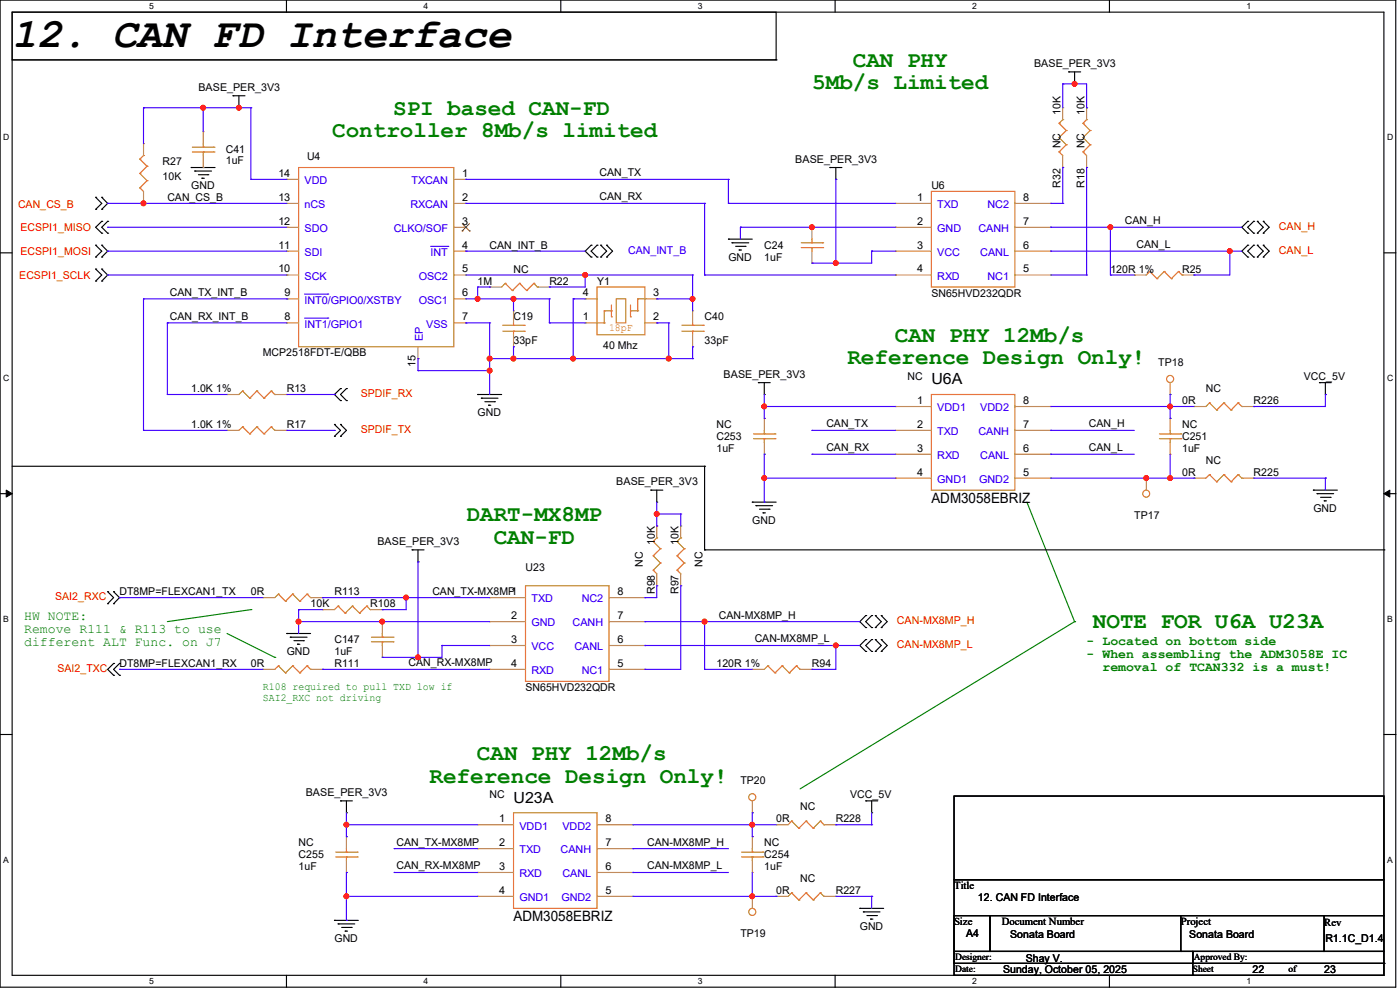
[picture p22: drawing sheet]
<svg xmlns="http://www.w3.org/2000/svg" width="420mm" height="297mm" viewBox="0 0 420 297" stroke-linecap="round" stroke-linejoin="round" font-family="sans-serif">
<defs><g id="words">
<text font-size="12.5" x="3.6" y="14.1">12. CAN FD Interface</text>
<g font-size="6.8" fill="#008000">
<text x="255.9" y="20">CAN PHY</text>
<text x="243.7" y="26.8">5Mb/s Limited</text>
<text x="117.9" y="34.3">SPI based CAN-FD</text>
<text x="99.7" y="41.1">Controller 8Mb/s limited</text>
<text x="268.4" y="102.4">CAN PHY 12Mb/s</text>
<text x="254.2" y="109.2">Reference Design Only!</text>
<text x="140" y="156.1">DART-MX8MP</text>
<text x="148.1" y="162.9">CAN-FD</text>
<text x="327.9" y="188.3">NOTE FOR U6A U23A</text>
<text x="143.1" y="227.8">CAN PHY 12Mb/s</text>
<text x="128.9" y="234.5">Reference Design Only!</text>
</g>
<g font-size="4.6">
<text x="279.4" y="115.2">U6A</text>
<text x="154.1" y="240.6">U23A</text>
</g>
<g font-size="4.3">
<text x="279.4" y="150.7">ADM3058EBRIZ</text>
<text x="154.1" y="276.1">ADM3058EBRIZ</text>
</g>
<g font-size="3.9" fill="#008000">
<text x="7.2" y="185.8">HW NOTE:</text>
<text x="7.2" y="189.8">Remove R111 &amp; R113 to use</text>
<text x="7.2" y="193.7">different ALT Func. on J7</text>
<text x="326" y="193.2">- Located on bottom side</text>
<text x="326" y="197.1">- When assembling the ADM3058E IC</text>
<text x="330.7" y="201">removal of TCAN332 is a must!</text>
</g>
<g font-size="3.2">
<text x="310.2" y="20.1">BASE_PER_3V3</text>
<text x="59.5" y="27.3">BASE_PER_3V3</text>
<text x="318.2" y="34.5" transform="rotate(-90 318.2 34.5)">10K</text>
<text x="325.3" y="34.5" transform="rotate(-90 325.3 34.5)">10K</text>
<text x="67.7" y="45.9">C41</text>
<text x="318.2" y="44.5" transform="rotate(-90 318.2 44.5)">NC</text>
<text x="325.3" y="44.5" transform="rotate(-90 325.3 44.5)">NC</text>
<text x="48.8" y="49.5">R27</text>
<text x="48.8" y="53.8">10K</text>
<text x="67.7" y="49.1">1uF</text>
<text x="83.5" y="53">14</text>
<text x="92.1" y="48">U4</text>
<text x="138.6" y="53">1</text>
<text x="179.8" y="52.8">CAN_TX</text>
<text x="238.6" y="48.8">BASE_PER_3V3</text>
<text x="57.4" y="56.6">GND</text>
<text x="279.4" y="56.6">U6</text>
<text x="318.2" y="56.3" transform="rotate(-90 318.2 56.3)">R32</text>
<text x="325.3" y="56.3" transform="rotate(-90 325.3 56.3)">R18</text>
<text x="50.2" y="60.2">CAN_CS_B</text>
<text x="83.5" y="60.2">13</text>
<text x="138.6" y="60.2">2</text>
<text x="179.8" y="60">CAN_RX</text>
<text x="275.1" y="60.2">1</text>
<text x="307" y="60.2">8</text>
<text x="83.5" y="67.4">12</text>
<text x="138.6" y="67.4">3</text>
<text x="275.1" y="67.4">2</text>
<text x="307" y="67.4">7</text>
<text x="337.4" y="67.2">CAN_H</text>
<text x="83.5" y="74.5">11</text>
<text x="138.6" y="74.5">4</text>
<text x="146.9" y="74.5">CAN_INT_B</text>
<text x="229.3" y="74.5">C24</text>
<text x="275.1" y="74.5">3</text>
<text x="307" y="74.5">6</text>
<text x="341" y="74.3">CAN_L</text>
<text x="83.5" y="81.7">10</text>
<text x="138.6" y="81.7">5</text>
<text x="154" y="81.7">NC</text>
<text x="218.5" y="78.1">GND</text>
<text x="229.3" y="78.1">1uF</text>
<text x="275.1" y="81.7">4</text>
<text x="307" y="81.7">5</text>
<text x="333.1" y="81.7">120R 1%</text>
<text x="354.6" y="81.7">R25</text>
<text x="50.9" y="88.6">CAN_TX_INT_B</text>
<text x="85.3" y="88.8">9</text>
<text x="138.6" y="88.8">6</text>
<text x="143.3" y="85.3">1M</text>
<text x="164.8" y="85.3">R22</text>
<text x="174.8" y="88.8">4</text>
<text x="179.1" y="85.3">Y1</text>
<text x="196" y="88.8">3</text>
<text x="279.4" y="88.9">SN65HVD232QDR</text>
<text x="50.9" y="95.8">CAN_RX_INT_B</text>
<text x="85.3" y="96">8</text>
<text x="138.6" y="96">7</text>
<text x="154" y="96.1">C19</text>
<text x="174.8" y="96">1</text>
<text x="196" y="96">2</text>
<text x="211.4" y="96.1">C40</text>
<text x="78.9" y="106.8">MCP2518FDT-E/QBB</text>
<text x="154" y="103.2">33pF</text>
<text x="180.9" y="104.6">40 Mhz</text>
<text x="211.4" y="103.2">33pF</text>
<text x="124.6" y="110.1" transform="rotate(-90 124.6 110.1)">15</text>
<text x="217.1" y="113.2">BASE_PER_3V3</text>
<text x="272.2" y="114">NC</text>
<text x="347.5" y="109.6">TP18</text>
<text x="391.2" y="114">VCC_5V</text>
<text x="57.4" y="117.6">1.0K 1%</text>
<text x="86" y="117.6">R13</text>
<text x="361.8" y="117.6">NC</text>
<text x="143.3" y="124.7">GND</text>
<text x="275.1" y="121.1">1</text>
<text x="307" y="121.1">8</text>
<text x="354.6" y="121.1">0R</text>
<text x="376.1" y="121.1">R226</text>
<text x="57.4" y="128.3">1.0K 1%</text>
<text x="86" y="128.3">R17</text>
<text x="214.9" y="131.9">C253</text>
<text x="214.9" y="128.3">NC</text>
<text x="247.9" y="128.1">CAN_TX</text>
<text x="275.1" y="128.2">2</text>
<text x="307" y="128.2">7</text>
<text x="326.7" y="128.1">CAN_H</text>
<text x="354.6" y="131.9">C251</text>
<text x="354.6" y="128.3">NC</text>
<text x="214.9" y="135.5">1uF</text>
<text x="247.9" y="135.2">CAN_RX</text>
<text x="275.1" y="135.4">3</text>
<text x="307" y="135.4">6</text>
<text x="326.7" y="135.2">CAN_L</text>
<text x="354.6" y="135.5">1uF</text>
<text x="275.1" y="142.5">4</text>
<text x="307" y="142.5">5</text>
<text x="354.6" y="142.6">0R</text>
<text x="361.8" y="139">NC</text>
<text x="376.1" y="142.6">R225</text>
<text x="184.9" y="145.5">BASE_PER_3V3</text>
<text x="340.3" y="155.5">TP17</text>
<text x="394" y="153.4">GND</text>
<text x="225.7" y="156.9">GND</text>
<text x="113.2" y="163.4">BASE_PER_3V3</text>
<text x="196.4" y="163.4" transform="rotate(-90 196.4 163.4)">10K</text>
<text x="203.6" y="163.4" transform="rotate(-90 203.6 163.4)">10K</text>
<text x="157.6" y="171.3">U23</text>
<text x="192.8" y="169.8" transform="rotate(-90 192.8 169.8)">NC</text>
<text x="210.7" y="169.8" transform="rotate(-90 210.7 169.8)">NC</text>
<text x="35.9" y="178.4">DT8MP=FLEXCAN1_TX</text>
<text x="75.3" y="178.4">0R</text>
<text x="100.3" y="178.4">R113</text>
<text x="129.7" y="178.2">CAN_TX-MX8MP1</text>
<text x="185.2" y="178.3">8</text>
<text x="196.4" y="178.1" transform="rotate(-90 196.4 178.1)">R98</text>
<text x="203.6" y="178.1" transform="rotate(-90 203.6 178.1)">R97</text>
<text x="93.2" y="182">10K</text>
<text x="111.1" y="182">R108</text>
<text x="153.4" y="185.5">2</text>
<text x="185.2" y="185.5">7</text>
<text x="215.6" y="185.4">CAN-MX8MP_H</text>
<text x="86" y="196.3">GND</text>
<text x="100.3" y="192.7">C147</text>
<text x="100.3" y="196.3">1uF</text>
<text x="153.4" y="192.7">3</text>
<text x="185.2" y="192.7">6</text>
<text x="226.4" y="192.5">CAN-MX8MP_L</text>
<text x="35.9" y="199.9">DT8MP=FLEXCAN1_RX</text>
<text x="75.3" y="199.9">0R</text>
<text x="100.3" y="199.9">R111</text>
<text x="122.6" y="199.7">CAN_RX-MX8MP</text>
<text x="153.4" y="199.9">4</text>
<text x="185.2" y="199.9">5</text>
<text x="214.9" y="199.9">120R 1%</text>
<text x="243.6" y="199.9">R94</text>
<text x="157.6" y="207.1">SN65HVD232QDR</text>
<text x="91.7" y="238.6">BASE_PER_3V3</text>
<text x="146.9" y="239.3">NC</text>
<text x="222.1" y="235">TP20</text>
<text x="255.1" y="239.3">VCC_5V</text>
<text x="240" y="242.9">NC</text>
<text x="149.8" y="246.4">1</text>
<text x="181.6" y="246.4">8</text>
<text x="232.8" y="246.5">0R</text>
<text x="250.7" y="246.5">R228</text>
<text x="89.6" y="257.2">C255</text>
<text x="89.6" y="253.6">NC</text>
<text x="119" y="253.4">CAN_TX-MX8MP</text>
<text x="149.8" y="253.6">2</text>
<text x="181.6" y="253.6">7</text>
<text x="194.2" y="253.4">CAN-MX8MP_H</text>
<text x="229.3" y="257.2">C254</text>
<text x="229.3" y="253.6">NC</text>
<text x="89.6" y="260.8">1uF</text>
<text x="119" y="260.6">CAN_RX-MX8MP</text>
<text x="149.8" y="260.7">3</text>
<text x="181.6" y="260.7">6</text>
<text x="194.2" y="260.6">CAN-MX8MP_L</text>
<text x="229.3" y="260.8">1uF</text>
<text x="149.8" y="267.9">4</text>
<text x="181.6" y="267.9">5</text>
<text x="232.8" y="268">0R</text>
<text x="240" y="264.4">NC</text>
<text x="250.7" y="268">R227</text>
<text x="286.2" y="266.5">Title</text>
<text x="293.4" y="270.1">12. CAN FD Interface</text>
<text x="222.1" y="280.8">TP19</text>
<text x="257.9" y="278.7">GND</text>
<text x="286.2" y="277.3">Size</text>
<text x="289.8" y="280.8">A4</text>
<text x="300.5" y="277.3">Document Number</text>
<text x="303.1" y="281.2">Sonata Board</text>
<text x="354.2" y="277.3">Project</text>
<text x="356.8" y="281.2">Sonata Board</text>
<text x="397.3" y="277.6">Rev</text>
<text x="100.3" y="282.3">GND</text>
<text x="397.6" y="282.3">R1.1C_D1.4</text>
<text x="300.9" y="291.6">Sunday, October 05, 2025</text>
<text x="307.7" y="288.4">Shay V.</text>
<text x="375.7" y="291.6">22</text>
<text x="397.2" y="291.6">23</text>
</g>
<g font-size="3.2" fill="#00c">
<text x="91.4" y="55.2">VDD</text>
<text x="123.5" y="55.2">TXCAN</text>
<text x="91.4" y="62.4">nCS</text>
<text x="123.1" y="62.4">RXCAN</text>
<text x="281.2" y="62.4">TXD</text>
<text x="296.3" y="62.4">NC2</text>
<text x="91.4" y="69.6">SDO</text>
<text x="118.1" y="69.6">CLKO/SOF</text>
<text x="281.2" y="69.6">GND</text>
<text x="293.5" y="69.6">CANH</text>
<text x="91.4" y="76.7">SDI</text>
<text x="129.2" y="76.7">INT</text>
<text x="281.2" y="76.7">VCC</text>
<text x="294.1" y="76.7">CANL</text>
<text x="91.4" y="83.9">SCK</text>
<text x="125.6" y="83.9">OSC2</text>
<text x="281.2" y="83.9">RXD</text>
<text x="296.3" y="83.9">NC1</text>
<text x="91.4" y="91">INT0/GPIO0/XSTBY</text>
<text x="125.6" y="91">OSC1</text>
<text x="91.4" y="98.2">INT1/GPIO1</text>
<text x="127.9" y="98.2">VSS</text>
<text x="126.9" y="102.2" transform="rotate(-90 126.9 102.2)">EP</text>
<text x="281.2" y="123.3">VDD1</text>
<text x="294.1" y="123.3">VDD2</text>
<text x="281.2" y="130.4">TXD</text>
<text x="293.5" y="130.4">CANH</text>
<text x="281.2" y="137.6">RXD</text>
<text x="294.1" y="137.6">CANL</text>
<text x="281.2" y="144.7">GND1</text>
<text x="293.8" y="144.7">GND2</text>
<text x="159.4" y="180.6">TXD</text>
<text x="174.5" y="180.6">NC2</text>
<text x="159.4" y="187.7">GND</text>
<text x="171.8" y="187.7">CANH</text>
<text x="159.4" y="194.9">VCC</text>
<text x="172.3" y="194.9">CANL</text>
<text x="159.4" y="202.1">RXD</text>
<text x="174.5" y="202.1">NC1</text>
<text x="155.8" y="248.6">VDD1</text>
<text x="168.7" y="248.6">VDD2</text>
<text x="155.8" y="255.8">TXD</text>
<text x="168.2" y="255.8">CANH</text>
<text x="155.8" y="262.9">RXD</text>
<text x="168.7" y="262.9">CANL</text>
<text x="155.8" y="270.1">GND1</text>
<text x="168.4" y="270.1">GND2</text>
</g>
<g font-size="3.2" fill="#f00">
<text x="5.4" y="62.4">CAN_CS_B</text>
<text x="6.1" y="69.2">ECSPI1_MISO</text>
<text x="383.6" y="68.8">CAN_H</text>
<text x="6.1" y="76.4">ECSPI1_MOSI</text>
<text x="383.6" y="76">CAN_L</text>
<text x="5.8" y="83.5">ECSPI1_SCLK</text>
<text x="108.2" y="119">SPDIF_RX</text>
<text x="108.2" y="129.7">SPDIF_TX</text>
<text x="16.6" y="179.9">SAI2_RXC</text>
<text x="269" y="187">CAN-MX8MP_H</text>
<text x="269" y="194.2">CAN-MX8MP_L</text>
<text x="17.2" y="201.3">SAI2_TXC</text>
</g>
<text font-size="3.2" fill="#00f" x="188.4" y="76">CAN_INT_B</text>
<text font-size="3.2" fill="#cc8006" x="182.7" y="99.3">18pF</text>
<g font-size="3.2" fill="#008000">
<text x="78.9" y="206.8">R108 required to pull TXD low if</text>
<text x="78.9" y="210">SAI2_RXC not driving</text>
</g>
<g font-size="2.8">
<text x="286.6" y="287.7">Designer:</text>
<text x="358.2" y="287.7">Approved By:</text>
<text x="286.6" y="291.3">Date:</text>
<text x="357.8" y="291.3">Sheet</text>
<text x="386.5" y="291.3">of</text>
</g>
<g font-size="2.6">
<text x="44.8" y="2.8">5</text>
<text x="127.1" y="2.8">4</text>
<text x="209.4" y="2.8">3</text>
<text x="291.7" y="2.8">2</text>
<text x="374" y="2.8">1</text>
<text x="1" y="42">D</text>
<text x="416.1" y="42">D</text>
<text x="1" y="114.2">C</text>
<text x="416.1" y="114.2">C</text>
<text x="1" y="186.4">B</text>
<text x="416.1" y="186.4">B</text>
<text x="1" y="258.5">A</text>
<text x="416.1" y="258.5">A</text>
<text x="44.8" y="295">5</text>
<text x="127.1" y="295">4</text>
<text x="209.4" y="295">3</text>
<text x="291.7" y="295">2</text>
<text x="374" y="295">1</text>
</g>
</g></defs>
<path d="M0 0h418.7v295.9h-418.7zM3.6 3.6h411.6v288.7h-411.6z" fill="none" stroke="#000" stroke-width=".34"/>
<g fill="#fff">
<path d="M44.8 .4h1.4v2.9h-1.4z"/>
<path d="M44.8 292.7h1.4v2.9h-1.4z"/>
</g>
<path d="M85.9 0v3.6M85.9 292.3v3.6" fill="none" stroke="#000" stroke-width=".34"/>
<g fill="#fff">
<path d="M127.1 .4h1.4v2.9h-1.4z"/>
<path d="M127.1 292.7h1.4v2.9h-1.4z"/>
</g>
<path d="M168.2 0v3.6M168.2 292.3v3.6" fill="none" stroke="#000" stroke-width=".34"/>
<g fill="#fff">
<path d="M209.4 .4h1.4v2.9h-1.4z"/>
<path d="M209.4 292.7h1.4v2.9h-1.4z"/>
</g>
<path d="M250.5 0v3.6M250.5 292.3v3.6" fill="none" stroke="#000" stroke-width=".34"/>
<g fill="#fff">
<path d="M291.7 .4h1.4v2.9h-1.4z"/>
<path d="M291.7 292.7h1.4v2.9h-1.4z"/>
</g>
<path d="M332.8 0v3.6M332.8 292.3v3.6" fill="none" stroke="#000" stroke-width=".34"/>
<g fill="#fff">
<path d="M374 .4h1.4v2.9h-1.4z"/>
<path d="M374 292.7h1.4v2.9h-1.4z"/>
<path d="M1 39.7h1.8v2.9h-1.8z"/>
<path d="M416.1 39.7h1.9v2.9h-1.9z"/>
<path d="M1 111.8h1.8v2.9h-1.8z"/>
<path d="M416.1 111.8h1.9v2.9h-1.9z"/>
</g>
<path d="M0 75.8h3.6M415.2 75.8h3.6" fill="none" stroke="#000" stroke-width=".34"/>
<g fill="#fff">
<path d="M1 184h1.7v2.9h-1.7z"/>
<path d="M416.1 184h1.7v2.9h-1.7z"/>
</g>
<path d="M0 148h3.6M415.2 148h3.6" fill="none" stroke="#000" stroke-width=".34"/>
<path d="M1.9 146.9l1.7 1.1-1.7 1zM415.2 148l1.7-1.1v2.1z" fill="#000" stroke="#000" stroke-width=".3"/>
<g fill="#fff">
<path d="M1 256.2h1.7v2.9h-1.7z"/>
<path d="M416.1 256.2h1.7v2.9h-1.7z"/>
</g>
<path d="M3.6 3.6h229.2v14.3h-229.2zM3.6 17.9h229.2M0 220.1h3.6M415.2 220.1h3.6" fill="none" stroke="#000" stroke-width=".34"/>
<circle cx="232.8" cy="17.9" r=".17" fill="#000"/>
<path d="M308.1 150.5l14.3 35.8" fill="none" stroke="#008000" stroke-width=".34"/>
<circle cx="322.4" cy="186.3" r=".17" fill="#008000"/>
<path d="M322.4 186.3l-82.4 50.1" fill="none" stroke="#008000" stroke-width=".34"/>
<circle cx="322.4" cy="186.3" r=".17" fill="#008000"/>
<path d="M75.3 182.7l-25.1 3.6" fill="none" stroke="#008000" stroke-width=".34"/>
<circle cx="75.3" cy="182.7" r=".17" fill="#008000"/>
<path d="M68.1 189.9l14.3 7.1" fill="none" stroke="#008000" stroke-width=".34"/>
<circle cx="82.4" cy="197" r=".17" fill="#008000"/>
<g fill="none" stroke="#000" stroke-width=".34">
<path d="M69.9 28.7h3.6M71.7 28.7v3.6M320.6 21.5h3.6M322.4 21.5v3.6M28.7 59.1l1.8 1.9-1.8 1.7M30.5 59.1l1.8 1.9-1.8 1.7M57.4 50.2h7.1M58.4 51.3h5.1M59.5 52.4h2.9M60.6 53.4h.7M249 50.2h3.6M250.7 50.2v3.6"/>
<path d="M28.7 73.5l1.8 1.8-1.8 1.7M30.5 73.5l1.8 1.8-1.8 1.7M30.5 66.3l-1.8 1.8 1.8 1.8M32.3 66.3l-1.8 1.8 1.8 1.8M177.3 73.5l-1.7 1.8 1.7 1.7M179.1 73.5l-1.8 1.8 1.8 1.7M180.2 73.5l1.8 1.8-1.8 1.7M182 73.5l1.8 1.8-1.8 1.7M218.5 71.7h7.2M219.6 72.8h5M220.7 73.8h2.8M221.7 74.9h.8"/>
<path d="M374.3 66.3l-1.8 1.8 1.8 1.8M374.3 73.5l-1.8 1.8 1.8 1.7M376.1 66.3l-1.8 1.8 1.8 1.8M376.1 73.5l-1.8 1.8 1.8 1.7M377.2 66.3l1.8 1.8-1.8 1.8M377.2 73.5l1.8 1.8-1.8 1.7M379 66.3l1.7 1.8-1.7 1.8M379 73.5l1.7 1.8-1.7 1.7M28.7 80.6l1.8 1.8-1.8 1.8M30.5 80.6l1.8 1.8-1.8 1.8M102.2 116.5l-1.9 1.7 1.9 1.9M103.9 116.5l-1.7 1.7 1.7 1.9"/>
<path d="M143.3 118.2h7.2M144.4 119.3h5M227.5 114.7h3.6M229.3 114.7v3.5M395.8 114.7h3.6M397.6 114.7v3.5M3.6 139.7h207.8v25.1h203.8M100.3 127.2l1.9 1.8-1.9 1.8M102.2 127.2l1.7 1.8-1.7 1.8M145.5 120.4h2.8M146.6 121.5h.6M195.2 146.9h3.6"/>
<path d="M197 146.9v3.6M225.7 150.5h7.1M226.8 151.6h5M227.8 152.6h2.9M228.9 153.7h.7M394 146.9h7.2M395.1 148h5M396.2 149.1h2.8M397.3 150.1h.6M32.3 177.3l1.8 1.8-1.8 1.8M34.1 177.3l1.8 1.8-1.8 1.8M123.6 164.8h3.6"/>
<path d="M125.4 164.8v3.6M34.1 198.8l-1.8 1.8 1.8 1.8M35.9 198.8l-1.8 1.8 1.8 1.8M86 189.9h7.2M87.1 191h5M88.2 192h2.8M89.2 193.1h.8M259.7 184.5l-1.8 1.8 1.8 1.8M259.7 191.7l-1.8 1.8 1.8 1.7M261.5 184.5l-1.8 1.8 1.8 1.8M261.5 191.7l-1.8 1.8 1.8 1.7M262.6 184.5l1.8 1.8-1.8 1.8"/>
<path d="M262.6 191.7l1.8 1.8-1.8 1.7M264.4 184.5l1.7 1.8-1.7 1.8M264.4 191.7l1.7 1.8-1.7 1.7M286.2 238.6h129v25.1h-129zM102.2 240h3.5M103.9 240v3.6M259.7 240h3.6M261.5 240v3.6M100.3 275.8h7.2M101.4 276.9h5M102.5 278h2.9M103.5 279.1h.8"/>
<path d="M257.9 272.2h7.2M259 273.3h5M260.1 274.4h2.8M261.2 275.5h.7M286.2 263.7h129v10.7h-129zM286.2 274.4h10.8v10.8h-10.8zM286.2 274.4v17.9h71.6M297 274.4h100.3v10.8h-100.3zM354.2 274.4v10.8M397.3 274.4h17.9v10.8h-17.9zM286.2 285.2h71.6v3.5h-71.6zM357.8 285.2h57.4v7.1h-57.4z"/>
<path d="M357.8 288.7h57.4"/>
</g>
<g fill="#000">
<circle cx="69.9" cy="28.7" r=".17"/>
<circle cx="71.7" cy="32.3" r=".17"/>
<circle cx="320.6" cy="21.5" r=".17"/>
<circle cx="322.4" cy="25.1" r=".17"/>
<circle cx="28.7" cy="59.1" r=".17"/>
<circle cx="30.5" cy="59.1" r=".17"/>
<circle cx="57.4" cy="50.2" r=".17"/>
<circle cx="58.4" cy="51.3" r=".17"/>
<circle cx="60.6" cy="53.4" r=".17"/>
<circle cx="62.4" cy="52.4" r=".17"/>
<circle cx="249" cy="50.2" r=".17"/>
<circle cx="250.7" cy="53.8" r=".17"/>
<circle cx="28.7" cy="62.7" r=".17"/>
<circle cx="28.7" cy="77" r=".17"/>
<circle cx="28.7" cy="73.5" r=".17"/>
<circle cx="30.5" cy="62.7" r=".17"/>
<circle cx="30.5" cy="77" r=".17"/>
<circle cx="30.5" cy="69.9" r=".17"/>
<circle cx="30.5" cy="73.5" r=".17"/>
<circle cx="30.5" cy="66.3" r=".17"/>
<circle cx="32.3" cy="66.3" r=".17"/>
<circle cx="32.3" cy="69.9" r=".17"/>
<circle cx="177.3" cy="77" r=".17"/>
<circle cx="177.3" cy="73.5" r=".17"/>
<circle cx="179.1" cy="77" r=".17"/>
<circle cx="179.1" cy="73.5" r=".17"/>
<circle cx="180.2" cy="77" r=".17"/>
<circle cx="180.2" cy="73.5" r=".17"/>
<circle cx="182" cy="77" r=".17"/>
<circle cx="182" cy="73.5" r=".17"/>
<circle cx="218.5" cy="71.7" r=".17"/>
<circle cx="219.6" cy="72.8" r=".17"/>
<circle cx="221.7" cy="74.9" r=".17"/>
<circle cx="223.5" cy="73.8" r=".17"/>
<circle cx="374.3" cy="66.3" r=".17"/>
<circle cx="374.3" cy="69.9" r=".17"/>
<circle cx="374.3" cy="73.5" r=".17"/>
<circle cx="374.3" cy="77" r=".17"/>
<circle cx="376.1" cy="77" r=".17"/>
<circle cx="376.1" cy="73.5" r=".17"/>
<circle cx="376.1" cy="69.9" r=".17"/>
<circle cx="376.1" cy="66.3" r=".17"/>
<circle cx="377.2" cy="77" r=".17"/>
<circle cx="377.2" cy="69.9" r=".17"/>
<circle cx="377.2" cy="66.3" r=".17"/>
<circle cx="377.2" cy="73.5" r=".17"/>
<circle cx="379" cy="69.9" r=".17"/>
<circle cx="379" cy="73.5" r=".17"/>
<circle cx="379" cy="77" r=".17"/>
<circle cx="379" cy="66.3" r=".17"/>
<circle cx="28.7" cy="84.2" r=".17"/>
<circle cx="28.7" cy="80.6" r=".17"/>
<circle cx="30.5" cy="80.6" r=".17"/>
<circle cx="30.5" cy="84.2" r=".17"/>
<circle cx="102.2" cy="116.5" r=".17"/>
<circle cx="103.9" cy="116.5" r=".17"/>
<circle cx="143.3" cy="118.2" r=".17"/>
<circle cx="144.4" cy="119.3" r=".17"/>
<circle cx="227.5" cy="114.7" r=".17"/>
<circle cx="229.3" cy="118.2" r=".17"/>
<circle cx="395.8" cy="114.7" r=".17"/>
<circle cx="397.6" cy="118.2" r=".17"/>
<circle cx="100.3" cy="130.8" r=".17"/>
<circle cx="100.3" cy="127.2" r=".17"/>
<circle cx="102.2" cy="120.1" r=".17"/>
<circle cx="102.2" cy="127.2" r=".17"/>
<circle cx="102.2" cy="130.8" r=".17"/>
<circle cx="103.9" cy="120.1" r=".17"/>
<circle cx="146.6" cy="121.5" r=".17"/>
<circle cx="148.3" cy="120.4" r=".17"/>
<circle cx="211.4" cy="139.7" r=".17"/>
<circle cx="195.2" cy="146.9" r=".17"/>
<circle cx="197" cy="150.5" r=".17"/>
<circle cx="225.7" cy="150.5" r=".17"/>
<circle cx="226.8" cy="151.6" r=".17"/>
<circle cx="228.9" cy="153.7" r=".17"/>
<circle cx="230.7" cy="152.6" r=".17"/>
<circle cx="394" cy="146.9" r=".17"/>
<circle cx="395.1" cy="148" r=".17"/>
<circle cx="397.3" cy="150.1" r=".17"/>
<circle cx="399" cy="149.1" r=".17"/>
<circle cx="32.3" cy="177.3" r=".17"/>
<circle cx="34.1" cy="177.3" r=".17"/>
<circle cx="123.6" cy="164.8" r=".17"/>
<circle cx="125.4" cy="168.4" r=".17"/>
<circle cx="211.4" cy="164.8" r=".17"/>
<circle cx="415.2" cy="164.8" r=".17"/>
<circle cx="32.3" cy="180.9" r=".17"/>
<circle cx="34.1" cy="198.8" r=".17"/>
<circle cx="34.1" cy="180.9" r=".17"/>
<circle cx="35.9" cy="198.8" r=".17"/>
<circle cx="86" cy="189.9" r=".17"/>
<circle cx="87.1" cy="191" r=".17"/>
<circle cx="89.2" cy="193.1" r=".17"/>
<circle cx="91" cy="192" r=".17"/>
<circle cx="259.7" cy="184.5" r=".17"/>
<circle cx="259.7" cy="191.7" r=".17"/>
<circle cx="259.7" cy="188.1" r=".17"/>
<circle cx="259.7" cy="195.2" r=".17"/>
<circle cx="261.5" cy="184.5" r=".17"/>
<circle cx="261.5" cy="188.1" r=".17"/>
<circle cx="261.5" cy="195.2" r=".17"/>
<circle cx="261.5" cy="191.7" r=".17"/>
<circle cx="262.6" cy="191.7" r=".17"/>
<circle cx="262.6" cy="184.5" r=".17"/>
<circle cx="262.6" cy="188.1" r=".17"/>
<circle cx="262.6" cy="195.2" r=".17"/>
<circle cx="264.4" cy="195.2" r=".17"/>
<circle cx="264.4" cy="191.7" r=".17"/>
<circle cx="264.4" cy="184.5" r=".17"/>
<circle cx="264.4" cy="188.1" r=".17"/>
<circle cx="34.1" cy="202.4" r=".17"/>
<circle cx="35.9" cy="202.4" r=".17"/>
<circle cx="102.2" cy="240" r=".17"/>
<circle cx="103.9" cy="243.6" r=".17"/>
<circle cx="259.7" cy="240" r=".17"/>
<circle cx="261.5" cy="243.6" r=".17"/>
<circle cx="100.3" cy="275.8" r=".17"/>
<circle cx="101.4" cy="276.9" r=".17"/>
<circle cx="103.5" cy="279.1" r=".17"/>
<circle cx="105.4" cy="278" r=".17"/>
<circle cx="257.9" cy="272.2" r=".17"/>
<circle cx="259" cy="273.3" r=".17"/>
<circle cx="261.2" cy="275.5" r=".17"/>
<circle cx="262.9" cy="274.4" r=".17"/>
<circle cx="286.2" cy="292.3" r=".17"/>
<circle cx="354.2" cy="285.2" r=".17"/>
<circle cx="357.8" cy="292.3" r=".17"/>
<circle cx="415.2" cy="288.7" r=".17"/>
</g>
<path d="M57.7 45.6h6.5" fill="none" stroke="#cc8006" stroke-width=".34"/>
<circle cx="64.2" cy="45.6" r=".17" fill="#cc8006"/>
<path d="M57.7 44.1h6.5" fill="none" stroke="#cc8006" stroke-width=".34"/>
<circle cx="64.2" cy="44.1" r=".17" fill="#cc8006"/>
<path d="M61 45.6v1" fill="none" stroke="#cc8006" stroke-width=".34"/>
<circle cx="61" cy="45.6" r=".17" fill="#cc8006"/>
<path d="M61 43.1v1" fill="none" stroke="#cc8006" stroke-width=".34"/>
<circle cx="61" cy="44.1" r=".17" fill="#cc8006"/>
<path d="M61 39.5v3.6" fill="none" stroke="#a84" stroke-width=".34"/>
<circle cx="61" cy="39.5" r=".17" fill="#a84"/>
<path d="M61 46.6v3.6" fill="none" stroke="#a84" stroke-width=".34"/>
<circle cx="61" cy="50.2" r=".17" fill="#a84"/>
<path d="M203.1 170.9l1.1 1.1" fill="none" stroke="#cc8006" stroke-width=".34"/>
<circle cx="203.1" cy="170.9" r=".17" fill="#cc8006"/>
<path d="M205.3 168.7l-2.2 2.2" fill="none" stroke="#cc8006" stroke-width=".34"/>
<circle cx="205.3" cy="168.7" r=".17" fill="#cc8006"/>
<path d="M203.1 166.6l2.2 2.1" fill="none" stroke="#cc8006" stroke-width=".34"/>
<circle cx="203.1" cy="166.6" r=".17" fill="#cc8006"/>
<path d="M205.3 164.5l-2.2 2.1" fill="none" stroke="#cc8006" stroke-width=".34"/>
<circle cx="205.3" cy="164.5" r=".17" fill="#cc8006"/>
<path d="M203.1 162.3l2.2 2.2" fill="none" stroke="#cc8006" stroke-width=".34"/>
<circle cx="203.1" cy="162.3" r=".17" fill="#cc8006"/>
<path d="M204.2 161.2l-1.1 1.1" fill="none" stroke="#cc8006" stroke-width=".34"/>
<circle cx="204.2" cy="161.2" r=".17" fill="#cc8006"/>
<path d="M204.2 172v3.6" fill="none" stroke="#a84" stroke-width=".34"/>
<circle cx="204.2" cy="175.6" r=".17" fill="#a84"/>
<path d="M204.2 157.6v3.6" fill="none" stroke="#a84" stroke-width=".34"/>
<circle cx="204.2" cy="157.6" r=".17" fill="#a84"/>
<path d="M279.4 118.2h25.1v28.7h-25.1z" fill="none" stroke="#cc8006" stroke-width=".34"/>
<path d="M268.6 129h10.8" fill="none" stroke="#a84" stroke-width=".34"/>
<circle cx="268.6" cy="129" r=".17" fill="#a84"/>
<path d="M268.6 143.3h10.8" fill="none" stroke="#a84" stroke-width=".34"/>
<circle cx="268.6" cy="143.3" r=".17" fill="#a84"/>
<path d="M268.6 121.8h10.8" fill="none" stroke="#a84" stroke-width=".34"/>
<circle cx="268.6" cy="121.8" r=".17" fill="#a84"/>
<path d="M268.6 136.1h10.8" fill="none" stroke="#a84" stroke-width=".34"/>
<circle cx="268.6" cy="136.1" r=".17" fill="#a84"/>
<path d="M304.5 143.3h10.7" fill="none" stroke="#a84" stroke-width=".34"/>
<circle cx="315.2" cy="143.3" r=".17" fill="#a84"/>
<path d="M304.5 136.1h10.7" fill="none" stroke="#a84" stroke-width=".34"/>
<circle cx="315.2" cy="136.1" r=".17" fill="#a84"/>
<path d="M304.5 129h10.7" fill="none" stroke="#a84" stroke-width=".34"/>
<circle cx="315.2" cy="129" r=".17" fill="#a84"/>
<path d="M304.5 121.8h10.7" fill="none" stroke="#a84" stroke-width=".34"/>
<circle cx="315.2" cy="121.8" r=".17" fill="#a84"/>
<path d="M237.5 267.6l-1.1 1" fill="none" stroke="#cc8006" stroke-width=".34"/>
<circle cx="237.5" cy="267.6" r=".17" fill="#cc8006"/>
<path d="M241.8 267.6l-2.2 2.1" fill="none" stroke="#cc8006" stroke-width=".34"/>
<circle cx="241.8" cy="267.6" r=".17" fill="#cc8006"/>
<path d="M241.8 267.6l2.2 2.1" fill="none" stroke="#cc8006" stroke-width=".34"/>
<circle cx="244" cy="269.7" r=".17" fill="#cc8006"/>
<path d="M246.1 267.6l-2.1 2.1" fill="none" stroke="#cc8006" stroke-width=".34"/>
<circle cx="246.1" cy="267.6" r=".17" fill="#cc8006"/>
<path d="M246.1 267.6l1.1 1" fill="none" stroke="#cc8006" stroke-width=".34"/>
<circle cx="247.2" cy="268.6" r=".17" fill="#cc8006"/>
<path d="M237.5 267.6l2.1 2.1" fill="none" stroke="#cc8006" stroke-width=".34"/>
<circle cx="239.6" cy="269.7" r=".17" fill="#cc8006"/>
<path d="M232.8 268.6h3.6" fill="none" stroke="#a84" stroke-width=".34"/>
<circle cx="232.8" cy="268.6" r=".17" fill="#a84"/>
<path d="M247.2 268.6h3.5" fill="none" stroke="#a84" stroke-width=".34"/>
<circle cx="250.7" cy="268.6" r=".17" fill="#a84"/>
<path d="M157.6 175.6h25.1v28.6h-25.1z" fill="none" stroke="#cc8006" stroke-width=".34"/>
<path d="M146.9 179.1h10.7" fill="none" stroke="#a84" stroke-width=".34"/>
<circle cx="146.9" cy="179.1" r=".17" fill="#a84"/>
<path d="M146.9 186.3h10.7" fill="none" stroke="#a84" stroke-width=".34"/>
<circle cx="146.9" cy="186.3" r=".17" fill="#a84"/>
<path d="M146.9 193.5h10.7" fill="none" stroke="#a84" stroke-width=".34"/>
<circle cx="146.9" cy="193.5" r=".17" fill="#a84"/>
<path d="M146.9 200.6h10.7" fill="none" stroke="#a84" stroke-width=".34"/>
<circle cx="146.9" cy="200.6" r=".17" fill="#a84"/>
<path d="M182.7 200.6h10.8" fill="none" stroke="#a84" stroke-width=".34"/>
<circle cx="193.5" cy="200.6" r=".17" fill="#a84"/>
<path d="M182.7 193.5h10.8" fill="none" stroke="#a84" stroke-width=".34"/>
<circle cx="193.5" cy="193.5" r=".17" fill="#a84"/>
<path d="M182.7 186.3h10.8" fill="none" stroke="#a84" stroke-width=".34"/>
<circle cx="193.5" cy="186.3" r=".17" fill="#a84"/>
<path d="M182.7 179.1h10.8" fill="none" stroke="#a84" stroke-width=".34"/>
<circle cx="193.5" cy="179.1" r=".17" fill="#a84"/>
<path d="M83.5 199.6l-1.1 1" fill="none" stroke="#cc8006" stroke-width=".34"/>
<circle cx="83.5" cy="199.6" r=".17" fill="#cc8006"/>
<path d="M87.8 199.6l-2.2 2.1" fill="none" stroke="#cc8006" stroke-width=".34"/>
<circle cx="87.8" cy="199.6" r=".17" fill="#cc8006"/>
<path d="M87.8 199.6l2.2 2.1" fill="none" stroke="#cc8006" stroke-width=".34"/>
<circle cx="90" cy="201.7" r=".17" fill="#cc8006"/>
<path d="M92.1 199.6l-2.1 2.1" fill="none" stroke="#cc8006" stroke-width=".34"/>
<circle cx="92.1" cy="199.6" r=".17" fill="#cc8006"/>
<path d="M92.1 199.6l1.1 1" fill="none" stroke="#cc8006" stroke-width=".34"/>
<circle cx="93.2" cy="200.6" r=".17" fill="#cc8006"/>
<path d="M83.5 199.6l2.1 2.1" fill="none" stroke="#cc8006" stroke-width=".34"/>
<circle cx="85.6" cy="201.7" r=".17" fill="#cc8006"/>
<path d="M78.9 200.6h3.5" fill="none" stroke="#a84" stroke-width=".34"/>
<circle cx="78.9" cy="200.6" r=".17" fill="#a84"/>
<path d="M93.2 200.6h3.6" fill="none" stroke="#a84" stroke-width=".34"/>
<circle cx="96.8" cy="200.6" r=".17" fill="#a84"/>
<path d="M101.4 181.7l-1.1 1" fill="none" stroke="#cc8006" stroke-width=".34"/>
<circle cx="101.4" cy="181.7" r=".17" fill="#cc8006"/>
<path d="M101.4 181.7l2.1 2.1" fill="none" stroke="#cc8006" stroke-width=".34"/>
<circle cx="103.5" cy="183.8" r=".17" fill="#cc8006"/>
<path d="M105.7 181.7l-2.2 2.1" fill="none" stroke="#cc8006" stroke-width=".34"/>
<circle cx="105.7" cy="181.7" r=".17" fill="#cc8006"/>
<path d="M105.7 181.7l2.2 2.1" fill="none" stroke="#cc8006" stroke-width=".34"/>
<circle cx="107.9" cy="183.8" r=".17" fill="#cc8006"/>
<path d="M110 181.7l-2.1 2.1" fill="none" stroke="#cc8006" stroke-width=".34"/>
<circle cx="110" cy="181.7" r=".17" fill="#cc8006"/>
<path d="M110 181.7l1.1 1" fill="none" stroke="#cc8006" stroke-width=".34"/>
<circle cx="111.1" cy="182.7" r=".17" fill="#cc8006"/>
<path d="M96.8 182.7h3.5" fill="none" stroke="#a84" stroke-width=".34"/>
<circle cx="96.8" cy="182.7" r=".17" fill="#a84"/>
<path d="M111.1 182.7h3.6" fill="none" stroke="#a84" stroke-width=".34"/>
<circle cx="114.7" cy="182.7" r=".17" fill="#a84"/>
<circle cx="351" cy="113.6" r="1.06" fill="none" stroke="#cc8006" stroke-width=".34"/>
<path d="M351 114.7v3.5" fill="none" stroke="#a84" stroke-width=".34"/>
<circle cx="351" cy="118.2" r=".17" fill="#a84"/>
<path d="M72.8 117.2l-1.1 1" fill="none" stroke="#cc8006" stroke-width=".34"/>
<circle cx="72.8" cy="117.2" r=".17" fill="#cc8006"/>
<path d="M77 117.2l-2.1 2.1" fill="none" stroke="#cc8006" stroke-width=".34"/>
<circle cx="77" cy="117.2" r=".17" fill="#cc8006"/>
<path d="M77 117.2l2.2 2.1" fill="none" stroke="#cc8006" stroke-width=".34"/>
<circle cx="79.2" cy="119.3" r=".17" fill="#cc8006"/>
<path d="M81.4 117.2l-2.2 2.1" fill="none" stroke="#cc8006" stroke-width=".34"/>
<circle cx="81.4" cy="117.2" r=".17" fill="#cc8006"/>
<path d="M81.4 117.2l1 1" fill="none" stroke="#cc8006" stroke-width=".34"/>
<circle cx="82.4" cy="118.2" r=".17" fill="#cc8006"/>
<path d="M72.8 117.2l2.1 2.1" fill="none" stroke="#cc8006" stroke-width=".34"/>
<circle cx="74.9" cy="119.3" r=".17" fill="#cc8006"/>
<path d="M68.1 118.2h3.6" fill="none" stroke="#a84" stroke-width=".34"/>
<circle cx="68.1" cy="118.2" r=".17" fill="#a84"/>
<path d="M82.4 118.2h3.6" fill="none" stroke="#a84" stroke-width=".34"/>
<circle cx="86" cy="118.2" r=".17" fill="#a84"/>
<path d="M151.6 84.9l-1.1 1.1" fill="none" stroke="#cc8006" stroke-width=".34"/>
<circle cx="151.6" cy="84.9" r=".17" fill="#cc8006"/>
<path d="M155.9 84.9l-2.2 2.2" fill="none" stroke="#cc8006" stroke-width=".34"/>
<circle cx="155.9" cy="84.9" r=".17" fill="#cc8006"/>
<path d="M155.9 84.9l2.1 2.2" fill="none" stroke="#cc8006" stroke-width=".34"/>
<circle cx="158" cy="87.1" r=".17" fill="#cc8006"/>
<path d="M160.1 84.9l-2.1 2.2" fill="none" stroke="#cc8006" stroke-width=".34"/>
<circle cx="160.1" cy="84.9" r=".17" fill="#cc8006"/>
<path d="M160.1 84.9l1.1 1.1" fill="none" stroke="#cc8006" stroke-width=".34"/>
<circle cx="161.2" cy="86" r=".17" fill="#cc8006"/>
<path d="M151.6 84.9l2.1 2.2" fill="none" stroke="#cc8006" stroke-width=".34"/>
<circle cx="153.7" cy="87.1" r=".17" fill="#cc8006"/>
<path d="M146.9 86h3.6" fill="none" stroke="#a84" stroke-width=".34"/>
<circle cx="146.9" cy="86" r=".17" fill="#a84"/>
<path d="M161.2 86h3.6" fill="none" stroke="#a84" stroke-width=".34"/>
<circle cx="164.8" cy="86" r=".17" fill="#a84"/>
<path d="M83.5 178.1l-1.1 1" fill="none" stroke="#cc8006" stroke-width=".34"/>
<circle cx="83.5" cy="178.1" r=".17" fill="#cc8006"/>
<path d="M87.8 178.1l-2.2 2.1" fill="none" stroke="#cc8006" stroke-width=".34"/>
<circle cx="87.8" cy="178.1" r=".17" fill="#cc8006"/>
<path d="M87.8 178.1l2.2 2.1" fill="none" stroke="#cc8006" stroke-width=".34"/>
<circle cx="90" cy="180.2" r=".17" fill="#cc8006"/>
<path d="M92.1 178.1l-2.1 2.1" fill="none" stroke="#cc8006" stroke-width=".34"/>
<circle cx="92.1" cy="178.1" r=".17" fill="#cc8006"/>
<path d="M92.1 178.1l1.1 1" fill="none" stroke="#cc8006" stroke-width=".34"/>
<circle cx="93.2" cy="179.1" r=".17" fill="#cc8006"/>
<path d="M83.5 178.1l2.1 2.1" fill="none" stroke="#cc8006" stroke-width=".34"/>
<circle cx="85.6" cy="180.2" r=".17" fill="#cc8006"/>
<path d="M78.9 179.1h3.5" fill="none" stroke="#a84" stroke-width=".34"/>
<circle cx="78.9" cy="179.1" r=".17" fill="#a84"/>
<path d="M93.2 179.1h3.6" fill="none" stroke="#a84" stroke-width=".34"/>
<circle cx="96.8" cy="179.1" r=".17" fill="#a84"/>
<path d="M72.8 127.9l-1.1 1.1" fill="none" stroke="#cc8006" stroke-width=".34"/>
<circle cx="72.8" cy="127.9" r=".17" fill="#cc8006"/>
<path d="M77 127.9l-2.1 2.1" fill="none" stroke="#cc8006" stroke-width=".34"/>
<circle cx="77" cy="127.9" r=".17" fill="#cc8006"/>
<path d="M77 127.9l2.2 2.1" fill="none" stroke="#cc8006" stroke-width=".34"/>
<circle cx="79.2" cy="130" r=".17" fill="#cc8006"/>
<path d="M81.4 127.9l-2.2 2.1" fill="none" stroke="#cc8006" stroke-width=".34"/>
<circle cx="81.4" cy="127.9" r=".17" fill="#cc8006"/>
<path d="M81.4 127.9l1 1.1" fill="none" stroke="#cc8006" stroke-width=".34"/>
<circle cx="82.4" cy="129" r=".17" fill="#cc8006"/>
<path d="M72.8 127.9l2.1 2.1" fill="none" stroke="#cc8006" stroke-width=".34"/>
<circle cx="74.9" cy="130" r=".17" fill="#cc8006"/>
<path d="M68.1 129h3.6" fill="none" stroke="#a84" stroke-width=".34"/>
<circle cx="68.1" cy="129" r=".17" fill="#a84"/>
<path d="M82.4 129h3.6" fill="none" stroke="#a84" stroke-width=".34"/>
<circle cx="86" cy="129" r=".17" fill="#a84"/>
<path d="M362.8 142.2l-1 1.1" fill="none" stroke="#cc8006" stroke-width=".34"/>
<circle cx="362.8" cy="142.2" r=".17" fill="#cc8006"/>
<path d="M367.2 142.2l-2.2 2.2" fill="none" stroke="#cc8006" stroke-width=".34"/>
<circle cx="367.2" cy="142.2" r=".17" fill="#cc8006"/>
<path d="M367.2 142.2l2.1 2.2" fill="none" stroke="#cc8006" stroke-width=".34"/>
<circle cx="369.3" cy="144.4" r=".17" fill="#cc8006"/>
<path d="M371.4 142.2l-2.1 2.2" fill="none" stroke="#cc8006" stroke-width=".34"/>
<circle cx="371.4" cy="142.2" r=".17" fill="#cc8006"/>
<path d="M371.4 142.2l1.1 1.1" fill="none" stroke="#cc8006" stroke-width=".34"/>
<circle cx="372.5" cy="143.3" r=".17" fill="#cc8006"/>
<path d="M362.8 142.2l2.2 2.2" fill="none" stroke="#cc8006" stroke-width=".34"/>
<circle cx="365" cy="144.4" r=".17" fill="#cc8006"/>
<path d="M358.2 143.3h3.6" fill="none" stroke="#a84" stroke-width=".34"/>
<circle cx="358.2" cy="143.3" r=".17" fill="#a84"/>
<path d="M372.5 143.3h3.6" fill="none" stroke="#a84" stroke-width=".34"/>
<circle cx="376.1" cy="143.3" r=".17" fill="#a84"/>
<path d="M344.9 81.4l-1 1" fill="none" stroke="#cc8006" stroke-width=".34"/>
<circle cx="344.9" cy="81.4" r=".17" fill="#cc8006"/>
<path d="M349.2 81.4l-2.1 2.1" fill="none" stroke="#cc8006" stroke-width=".34"/>
<circle cx="349.3" cy="81.4" r=".17" fill="#cc8006"/>
<path d="M349.2 81.4l2.2 2.1" fill="none" stroke="#cc8006" stroke-width=".34"/>
<circle cx="351.4" cy="83.5" r=".17" fill="#cc8006"/>
<path d="M353.5 81.4l-2.1 2.1" fill="none" stroke="#cc8006" stroke-width=".34"/>
<circle cx="353.5" cy="81.4" r=".17" fill="#cc8006"/>
<path d="M353.5 81.4l1.1 1" fill="none" stroke="#cc8006" stroke-width=".34"/>
<circle cx="354.6" cy="82.4" r=".17" fill="#cc8006"/>
<path d="M344.9 81.4l2.2 2.1" fill="none" stroke="#cc8006" stroke-width=".34"/>
<circle cx="347.1" cy="83.5" r=".17" fill="#cc8006"/>
<path d="M340.3 82.4h3.6" fill="none" stroke="#a84" stroke-width=".34"/>
<circle cx="340.3" cy="82.4" r=".17" fill="#a84"/>
<path d="M354.6 82.4h3.6" fill="none" stroke="#a84" stroke-width=".34"/>
<circle cx="358.2" cy="82.4" r=".17" fill="#a84"/>
<path d="M42 56.3l1.1 1.1" fill="none" stroke="#cc8006" stroke-width=".34"/>
<circle cx="42" cy="56.3" r=".17" fill="#cc8006"/>
<path d="M44.1 54.1l-2.1 2.2" fill="none" stroke="#cc8006" stroke-width=".34"/>
<circle cx="44.1" cy="54.1" r=".17" fill="#cc8006"/>
<path d="M42 52l2.1 2.1" fill="none" stroke="#cc8006" stroke-width=".34"/>
<circle cx="42" cy="52" r=".17" fill="#cc8006"/>
<path d="M44.1 49.8l-2.1 2.2" fill="none" stroke="#cc8006" stroke-width=".34"/>
<circle cx="44.1" cy="49.8" r=".17" fill="#cc8006"/>
<path d="M42 47.7l2.1 2.1" fill="none" stroke="#cc8006" stroke-width=".34"/>
<circle cx="42" cy="47.7" r=".17" fill="#cc8006"/>
<path d="M43.1 46.6l-1.1 1.1" fill="none" stroke="#cc8006" stroke-width=".34"/>
<circle cx="43.1" cy="46.6" r=".17" fill="#cc8006"/>
<path d="M43.1 57.4v3.6" fill="none" stroke="#a84" stroke-width=".34"/>
<circle cx="43.1" cy="61" r=".17" fill="#a84"/>
<path d="M43.1 43.1v3.5" fill="none" stroke="#a84" stroke-width=".34"/>
<circle cx="43.1" cy="43.1" r=".17" fill="#a84"/>
<path d="M226.1 131.5h6.4" fill="none" stroke="#cc8006" stroke-width=".34"/>
<circle cx="232.5" cy="131.5" r=".17" fill="#cc8006"/>
<path d="M226.1 130h6.4" fill="none" stroke="#cc8006" stroke-width=".34"/>
<circle cx="232.5" cy="130" r=".17" fill="#cc8006"/>
<path d="M229.3 131.5v1.1" fill="none" stroke="#cc8006" stroke-width=".34"/>
<circle cx="229.3" cy="131.5" r=".17" fill="#cc8006"/>
<path d="M229.3 129v1" fill="none" stroke="#cc8006" stroke-width=".34"/>
<circle cx="229.3" cy="130" r=".17" fill="#cc8006"/>
<path d="M229.3 125.4v3.6" fill="none" stroke="#a84" stroke-width=".34"/>
<circle cx="229.3" cy="125.4" r=".17" fill="#a84"/>
<path d="M229.3 132.6v3.5" fill="none" stroke="#a84" stroke-width=".34"/>
<circle cx="229.3" cy="136.1" r=".17" fill="#a84"/>
<circle cx="343.8" cy="148" r="1.05" fill="none" stroke="#cc8006" stroke-width=".34"/>
<path d="M343.9 143.3v3.6" fill="none" stroke="#a84" stroke-width=".34"/>
<circle cx="343.9" cy="143.3" r=".17" fill="#a84"/>
<path d="M230.3 199.6l-1 1" fill="none" stroke="#cc8006" stroke-width=".34"/>
<circle cx="230.3" cy="199.6" r=".17" fill="#cc8006"/>
<path d="M234.7 199.6l-2.2 2.1" fill="none" stroke="#cc8006" stroke-width=".34"/>
<circle cx="234.7" cy="199.6" r=".17" fill="#cc8006"/>
<path d="M234.7 199.6l2.1 2.1" fill="none" stroke="#cc8006" stroke-width=".34"/>
<circle cx="236.8" cy="201.7" r=".17" fill="#cc8006"/>
<path d="M238.9 199.6l-2.1 2.1" fill="none" stroke="#cc8006" stroke-width=".34"/>
<circle cx="238.9" cy="199.6" r=".17" fill="#cc8006"/>
<path d="M238.9 199.6l1.1 1" fill="none" stroke="#cc8006" stroke-width=".34"/>
<circle cx="240" cy="200.6" r=".17" fill="#cc8006"/>
<path d="M230.3 199.6l2.2 2.1" fill="none" stroke="#cc8006" stroke-width=".34"/>
<circle cx="232.5" cy="201.7" r=".17" fill="#cc8006"/>
<path d="M225.7 200.6h3.6" fill="none" stroke="#a84" stroke-width=".34"/>
<circle cx="225.7" cy="200.6" r=".17" fill="#a84"/>
<path d="M240 200.6h3.6" fill="none" stroke="#a84" stroke-width=".34"/>
<circle cx="243.6" cy="200.6" r=".17" fill="#a84"/>
<path d="M362.8 120.7l-1 1.1" fill="none" stroke="#cc8006" stroke-width=".34"/>
<circle cx="362.8" cy="120.7" r=".17" fill="#cc8006"/>
<path d="M367.2 120.7l-2.2 2.2" fill="none" stroke="#cc8006" stroke-width=".34"/>
<circle cx="367.2" cy="120.7" r=".17" fill="#cc8006"/>
<path d="M367.2 120.7l2.1 2.2" fill="none" stroke="#cc8006" stroke-width=".34"/>
<circle cx="369.3" cy="122.9" r=".17" fill="#cc8006"/>
<path d="M371.4 120.7l-2.1 2.2" fill="none" stroke="#cc8006" stroke-width=".34"/>
<circle cx="371.4" cy="120.7" r=".17" fill="#cc8006"/>
<path d="M371.4 120.7l1.1 1.1" fill="none" stroke="#cc8006" stroke-width=".34"/>
<circle cx="372.5" cy="121.8" r=".17" fill="#cc8006"/>
<path d="M362.8 120.7l2.2 2.2" fill="none" stroke="#cc8006" stroke-width=".34"/>
<circle cx="365" cy="122.9" r=".17" fill="#cc8006"/>
<path d="M358.2 121.8h3.6" fill="none" stroke="#a84" stroke-width=".34"/>
<circle cx="358.2" cy="121.8" r=".17" fill="#a84"/>
<path d="M372.5 121.8h3.6" fill="none" stroke="#a84" stroke-width=".34"/>
<circle cx="376.1" cy="121.8" r=".17" fill="#a84"/>
<path d="M179.1 86h14.4v14.3h-14.4zM184.9 89.6h2.8v7.2h-2.8zM189.1 91.4v3.6" fill="none" stroke="#cc8006" stroke-width=".34"/>
<circle cx="189.1" cy="95" r=".17" fill="#cc8006"/>
<path d="M183.4 91.4v3.6" fill="none" stroke="#cc8006" stroke-width=".34"/>
<circle cx="183.4" cy="95" r=".17" fill="#cc8006"/>
<path d="M179.1 96.8h2.2" fill="none" stroke="#cc8006" stroke-width=".34"/>
<circle cx="181.3" cy="96.8" r=".17" fill="#cc8006"/>
<path d="M181.3 93.2v3.6" fill="none" stroke="#cc8006" stroke-width=".34"/>
<circle cx="181.3" cy="93.2" r=".17" fill="#cc8006"/>
<path d="M181.3 93.2h2.1" fill="none" stroke="#cc8006" stroke-width=".34"/>
<circle cx="183.4" cy="93.2" r=".17" fill="#cc8006"/>
<path d="M189.1 93.2h2.2" fill="none" stroke="#cc8006" stroke-width=".34"/>
<circle cx="191.3" cy="93.2" r=".17" fill="#cc8006"/>
<path d="M191.3 89.6v3.6" fill="none" stroke="#cc8006" stroke-width=".34"/>
<circle cx="191.3" cy="89.6" r=".17" fill="#cc8006"/>
<path d="M191.3 89.6h2.2" fill="none" stroke="#cc8006" stroke-width=".34"/>
<circle cx="193.5" cy="89.6" r=".17" fill="#cc8006"/>
<path d="M175.6 96.8h3.5" fill="none" stroke="#a84" stroke-width=".34"/>
<circle cx="175.6" cy="96.8" r=".17" fill="#a84"/>
<path d="M193.5 89.6h3.5" fill="none" stroke="#a84" stroke-width=".34"/>
<circle cx="197" cy="89.6" r=".17" fill="#a84"/>
<path d="M175.6 89.6h3.5" fill="none" stroke="#a84" stroke-width=".34"/>
<circle cx="175.6" cy="89.6" r=".17" fill="#a84"/>
<path d="M193.5 96.8h3.5" fill="none" stroke="#a84" stroke-width=".34"/>
<circle cx="197" cy="96.8" r=".17" fill="#a84"/>
<path d="M154.1 243.6h25v28.6h-25z" fill="none" stroke="#cc8006" stroke-width=".34"/>
<path d="M143.3 254.3h10.8" fill="none" stroke="#a84" stroke-width=".34"/>
<circle cx="143.3" cy="254.3" r=".17" fill="#a84"/>
<path d="M143.3 268.6h10.8" fill="none" stroke="#a84" stroke-width=".34"/>
<circle cx="143.3" cy="268.6" r=".17" fill="#a84"/>
<path d="M143.3 247.2h10.8" fill="none" stroke="#a84" stroke-width=".34"/>
<circle cx="143.3" cy="247.2" r=".17" fill="#a84"/>
<path d="M143.3 261.5h10.8" fill="none" stroke="#a84" stroke-width=".34"/>
<circle cx="143.3" cy="261.5" r=".17" fill="#a84"/>
<path d="M179.1 268.6h10.8" fill="none" stroke="#a84" stroke-width=".34"/>
<circle cx="189.9" cy="268.6" r=".17" fill="#a84"/>
<path d="M179.1 261.5h10.8" fill="none" stroke="#a84" stroke-width=".34"/>
<circle cx="189.9" cy="261.5" r=".17" fill="#a84"/>
<path d="M179.1 254.3h10.8" fill="none" stroke="#a84" stroke-width=".34"/>
<circle cx="189.9" cy="254.3" r=".17" fill="#a84"/>
<path d="M179.1 247.2h10.8" fill="none" stroke="#a84" stroke-width=".34"/>
<circle cx="189.9" cy="247.2" r=".17" fill="#a84"/>
<path d="M324.9 45.6l1.1 1" fill="none" stroke="#cc8006" stroke-width=".34"/>
<circle cx="324.9" cy="45.6" r=".17" fill="#cc8006"/>
<path d="M327 43.4l-2.1 2.2" fill="none" stroke="#cc8006" stroke-width=".34"/>
<circle cx="327" cy="43.4" r=".17" fill="#cc8006"/>
<path d="M324.9 41.2l2.1 2.2" fill="none" stroke="#cc8006" stroke-width=".34"/>
<circle cx="324.9" cy="41.2" r=".17" fill="#cc8006"/>
<path d="M327 39.1l-2.1 2.1" fill="none" stroke="#cc8006" stroke-width=".34"/>
<circle cx="327" cy="39.1" r=".17" fill="#cc8006"/>
<path d="M324.9 37l2.1 2.1" fill="none" stroke="#cc8006" stroke-width=".34"/>
<circle cx="324.9" cy="37" r=".17" fill="#cc8006"/>
<path d="M326 35.9l-1.1 1.1" fill="none" stroke="#cc8006" stroke-width=".34"/>
<circle cx="326" cy="35.9" r=".17" fill="#cc8006"/>
<path d="M326 46.6v3.6" fill="none" stroke="#a84" stroke-width=".34"/>
<circle cx="326" cy="50.2" r=".17" fill="#a84"/>
<path d="M326 32.3v3.6" fill="none" stroke="#a84" stroke-width=".34"/>
<circle cx="326" cy="32.3" r=".17" fill="#a84"/>
<path d="M237.5 246.1l-1.1 1.1" fill="none" stroke="#cc8006" stroke-width=".34"/>
<circle cx="237.5" cy="246.1" r=".17" fill="#cc8006"/>
<path d="M241.8 246.1l-2.2 2.1" fill="none" stroke="#cc8006" stroke-width=".34"/>
<circle cx="241.8" cy="246.1" r=".17" fill="#cc8006"/>
<path d="M241.8 246.1l2.2 2.1" fill="none" stroke="#cc8006" stroke-width=".34"/>
<circle cx="244" cy="248.2" r=".17" fill="#cc8006"/>
<path d="M246.1 246.1l-2.1 2.1" fill="none" stroke="#cc8006" stroke-width=".34"/>
<circle cx="246.1" cy="246.1" r=".17" fill="#cc8006"/>
<path d="M246.1 246.1l1.1 1.1" fill="none" stroke="#cc8006" stroke-width=".34"/>
<circle cx="247.2" cy="247.2" r=".17" fill="#cc8006"/>
<path d="M237.5 246.1l2.1 2.1" fill="none" stroke="#cc8006" stroke-width=".34"/>
<circle cx="239.6" cy="248.2" r=".17" fill="#cc8006"/>
<path d="M232.8 247.2h3.6" fill="none" stroke="#a84" stroke-width=".34"/>
<circle cx="232.8" cy="247.2" r=".17" fill="#a84"/>
<path d="M247.2 247.2h3.5" fill="none" stroke="#a84" stroke-width=".34"/>
<circle cx="250.7" cy="247.2" r=".17" fill="#a84"/>
<path d="M207.8 96.8v.7" fill="none" stroke="#cc8006" stroke-width=".34"/>
<circle cx="207.8" cy="97.5" r=".17" fill="#cc8006"/>
<path d="M204.6 99.3h6.4" fill="none" stroke="#cc8006" stroke-width=".34"/>
<circle cx="211" cy="99.3" r=".17" fill="#cc8006"/>
<path d="M204.6 97.5h6.4" fill="none" stroke="#cc8006" stroke-width=".34"/>
<circle cx="211" cy="97.5" r=".17" fill="#cc8006"/>
<path d="M207.8 99.3v1" fill="none" stroke="#cc8006" stroke-width=".34"/>
<circle cx="207.8" cy="99.3" r=".17" fill="#cc8006"/>
<path d="M207.8 93.2v3.6" fill="none" stroke="#a84" stroke-width=".34"/>
<circle cx="207.8" cy="93.2" r=".17" fill="#a84"/>
<path d="M207.8 100.3v3.6" fill="none" stroke="#a84" stroke-width=".34"/>
<circle cx="207.8" cy="103.9" r=".17" fill="#a84"/>
<path d="M154.1 96.8v.7" fill="none" stroke="#cc8006" stroke-width=".34"/>
<circle cx="154.1" cy="97.5" r=".17" fill="#cc8006"/>
<path d="M150.8 99.3h6.5" fill="none" stroke="#cc8006" stroke-width=".34"/>
<circle cx="157.3" cy="99.3" r=".17" fill="#cc8006"/>
<path d="M150.8 97.5h6.5" fill="none" stroke="#cc8006" stroke-width=".34"/>
<circle cx="157.3" cy="97.5" r=".17" fill="#cc8006"/>
<path d="M154.1 99.3v1" fill="none" stroke="#cc8006" stroke-width=".34"/>
<circle cx="154.1" cy="99.3" r=".17" fill="#cc8006"/>
<path d="M154.1 93.2v3.6" fill="none" stroke="#a84" stroke-width=".34"/>
<circle cx="154.1" cy="93.2" r=".17" fill="#a84"/>
<path d="M154.1 100.3v3.6" fill="none" stroke="#a84" stroke-width=".34"/>
<circle cx="154.1" cy="103.9" r=".17" fill="#a84"/>
<path d="M240.4 74.2h6.4" fill="none" stroke="#cc8006" stroke-width=".34"/>
<circle cx="246.8" cy="74.2" r=".17" fill="#cc8006"/>
<path d="M240.4 72.8h6.4" fill="none" stroke="#cc8006" stroke-width=".34"/>
<circle cx="246.8" cy="72.8" r=".17" fill="#cc8006"/>
<path d="M243.6 74.2v1.1" fill="none" stroke="#cc8006" stroke-width=".34"/>
<circle cx="243.6" cy="74.2" r=".17" fill="#cc8006"/>
<path d="M243.6 71.7v1.1" fill="none" stroke="#cc8006" stroke-width=".34"/>
<circle cx="243.6" cy="72.8" r=".17" fill="#cc8006"/>
<path d="M243.6 68.1v3.6" fill="none" stroke="#a84" stroke-width=".34"/>
<circle cx="243.6" cy="68.1" r=".17" fill="#a84"/>
<path d="M243.6 75.3v3.6" fill="none" stroke="#a84" stroke-width=".34"/>
<circle cx="243.6" cy="78.9" r=".17" fill="#a84"/>
<circle cx="225.7" cy="238.9" r="1.06" fill="none" stroke="#cc8006" stroke-width=".34"/>
<path d="M225.7 240v3.6" fill="none" stroke="#a84" stroke-width=".34"/>
<circle cx="225.7" cy="243.6" r=".17" fill="#a84"/>
<path d="M89.6 50.2h46.5v53.7h-46.5z" fill="none" stroke="#cc8006" stroke-width=".34"/>
<path d="M136.1 53.8h3.6" fill="none" stroke="#a84" stroke-width=".34"/>
<circle cx="139.7" cy="53.8" r=".17" fill="#a84"/>
<path d="M136.1 61h3.6" fill="none" stroke="#a84" stroke-width=".34"/>
<circle cx="139.7" cy="61" r=".17" fill="#a84"/>
<path d="M136.1 68.1h3.6" fill="none" stroke="#a84" stroke-width=".34"/>
<circle cx="139.7" cy="68.1" r=".17" fill="#a84"/>
<path d="M138.6 69.2h.1M138.7 67.1l2.1 2.1M140.8 67.1l-2.2 2.1M140.8 69.2h.1" fill="none" stroke="#804000" stroke-width=".3"/>
<path d="M136.1 75.3h3.6" fill="none" stroke="#a84" stroke-width=".34"/>
<circle cx="139.7" cy="75.3" r=".17" fill="#a84"/>
<path d="M129.2 73.8h5.2M134.4 73.8h.1" fill="none" stroke="#00c" stroke-width=".3"/>
<path d="M136.1 82.4h3.6" fill="none" stroke="#a84" stroke-width=".34"/>
<circle cx="139.7" cy="82.4" r=".17" fill="#a84"/>
<path d="M136.1 89.6h3.6" fill="none" stroke="#a84" stroke-width=".34"/>
<circle cx="139.7" cy="89.6" r=".17" fill="#a84"/>
<path d="M136.1 96.8h3.6" fill="none" stroke="#a84" stroke-width=".34"/>
<circle cx="139.7" cy="96.8" r=".17" fill="#a84"/>
<path d="M86 96.8h3.6" fill="none" stroke="#a84" stroke-width=".34"/>
<circle cx="86" cy="96.8" r=".17" fill="#a84"/>
<path d="M91.4 95.3h6.9M98.3 95.3h.1" fill="none" stroke="#00c" stroke-width=".3"/>
<path d="M86 89.6h3.6" fill="none" stroke="#a84" stroke-width=".34"/>
<circle cx="86" cy="89.6" r=".17" fill="#a84"/>
<path d="M91.4 88.1h6.9M98.3 88.1h.1" fill="none" stroke="#00c" stroke-width=".3"/>
<path d="M86 82.4h3.6" fill="none" stroke="#a84" stroke-width=".34"/>
<circle cx="86" cy="82.4" r=".17" fill="#a84"/>
<path d="M86 75.3h3.6" fill="none" stroke="#a84" stroke-width=".34"/>
<circle cx="86" cy="75.3" r=".17" fill="#a84"/>
<path d="M86 68.1h3.6" fill="none" stroke="#a84" stroke-width=".34"/>
<circle cx="86" cy="68.1" r=".17" fill="#a84"/>
<path d="M86 61h3.6" fill="none" stroke="#a84" stroke-width=".34"/>
<circle cx="86" cy="61" r=".17" fill="#a84"/>
<path d="M86 53.8h3.6" fill="none" stroke="#a84" stroke-width=".34"/>
<circle cx="86" cy="53.8" r=".17" fill="#a84"/>
<path d="M125.4 103.9v3.6" fill="none" stroke="#a84" stroke-width=".34"/>
<circle cx="125.4" cy="107.5" r=".17" fill="#a84"/>
<path d="M111.4 192.4h6.5" fill="none" stroke="#cc8006" stroke-width=".34"/>
<circle cx="117.9" cy="192.4" r=".17" fill="#cc8006"/>
<path d="M111.4 191h6.5" fill="none" stroke="#cc8006" stroke-width=".34"/>
<circle cx="117.9" cy="191" r=".17" fill="#cc8006"/>
<path d="M114.7 192.4v1.1" fill="none" stroke="#cc8006" stroke-width=".34"/>
<circle cx="114.7" cy="192.4" r=".17" fill="#cc8006"/>
<path d="M114.7 189.9v1.1" fill="none" stroke="#cc8006" stroke-width=".34"/>
<circle cx="114.7" cy="191" r=".17" fill="#cc8006"/>
<path d="M114.7 186.3v3.6" fill="none" stroke="#a84" stroke-width=".34"/>
<circle cx="114.7" cy="186.3" r=".17" fill="#a84"/>
<path d="M114.7 193.5v3.5" fill="none" stroke="#a84" stroke-width=".34"/>
<circle cx="114.7" cy="197" r=".17" fill="#a84"/>
<path d="M347.8 131.5h6.4" fill="none" stroke="#cc8006" stroke-width=".34"/>
<circle cx="354.2" cy="131.5" r=".17" fill="#cc8006"/>
<path d="M347.8 130h6.4" fill="none" stroke="#cc8006" stroke-width=".34"/>
<circle cx="354.2" cy="130" r=".17" fill="#cc8006"/>
<path d="M351 131.5v1.1" fill="none" stroke="#cc8006" stroke-width=".34"/>
<circle cx="351" cy="131.5" r=".17" fill="#cc8006"/>
<path d="M351 129v1" fill="none" stroke="#cc8006" stroke-width=".34"/>
<circle cx="351" cy="130" r=".17" fill="#cc8006"/>
<path d="M351 125.4v3.6" fill="none" stroke="#a84" stroke-width=".34"/>
<circle cx="351" cy="125.4" r=".17" fill="#a84"/>
<path d="M351 132.6v3.5" fill="none" stroke="#a84" stroke-width=".34"/>
<circle cx="351" cy="136.1" r=".17" fill="#a84"/>
<path d="M100.7 256.8h6.4" fill="none" stroke="#cc8006" stroke-width=".34"/>
<circle cx="107.1" cy="256.8" r=".17" fill="#cc8006"/>
<path d="M100.7 255.4h6.4" fill="none" stroke="#cc8006" stroke-width=".34"/>
<circle cx="107.1" cy="255.4" r=".17" fill="#cc8006"/>
<path d="M103.9 256.8v1.1" fill="none" stroke="#cc8006" stroke-width=".34"/>
<circle cx="103.9" cy="256.8" r=".17" fill="#cc8006"/>
<path d="M103.9 254.3v1.1" fill="none" stroke="#cc8006" stroke-width=".34"/>
<circle cx="103.9" cy="255.4" r=".17" fill="#cc8006"/>
<path d="M103.9 250.7v3.6" fill="none" stroke="#a84" stroke-width=".34"/>
<circle cx="103.9" cy="250.7" r=".17" fill="#a84"/>
<path d="M103.9 257.9v3.6" fill="none" stroke="#a84" stroke-width=".34"/>
<circle cx="103.9" cy="261.5" r=".17" fill="#a84"/>
<path d="M317.7 45.6l1.1 1" fill="none" stroke="#cc8006" stroke-width=".34"/>
<circle cx="317.7" cy="45.6" r=".17" fill="#cc8006"/>
<path d="M319.9 43.4l-2.2 2.2" fill="none" stroke="#cc8006" stroke-width=".34"/>
<circle cx="319.9" cy="43.4" r=".17" fill="#cc8006"/>
<path d="M317.7 41.2l2.2 2.2" fill="none" stroke="#cc8006" stroke-width=".34"/>
<circle cx="317.7" cy="41.2" r=".17" fill="#cc8006"/>
<path d="M319.9 39.1l-2.2 2.1" fill="none" stroke="#cc8006" stroke-width=".34"/>
<circle cx="319.9" cy="39.1" r=".17" fill="#cc8006"/>
<path d="M317.7 37l2.2 2.1" fill="none" stroke="#cc8006" stroke-width=".34"/>
<circle cx="317.7" cy="37" r=".17" fill="#cc8006"/>
<path d="M318.8 35.9l-1.1 1.1" fill="none" stroke="#cc8006" stroke-width=".34"/>
<circle cx="318.8" cy="35.9" r=".17" fill="#cc8006"/>
<path d="M318.8 46.6v3.6" fill="none" stroke="#a84" stroke-width=".34"/>
<circle cx="318.8" cy="50.2" r=".17" fill="#a84"/>
<path d="M318.8 32.3v3.6" fill="none" stroke="#a84" stroke-width=".34"/>
<circle cx="318.8" cy="32.3" r=".17" fill="#a84"/>
<path d="M279.4 57.4h25.1v28.6h-25.1z" fill="none" stroke="#cc8006" stroke-width=".34"/>
<path d="M268.6 61h10.8" fill="none" stroke="#a84" stroke-width=".34"/>
<circle cx="268.6" cy="61" r=".17" fill="#a84"/>
<path d="M268.6 68.1h10.8" fill="none" stroke="#a84" stroke-width=".34"/>
<circle cx="268.6" cy="68.1" r=".17" fill="#a84"/>
<path d="M268.6 75.3h10.8" fill="none" stroke="#a84" stroke-width=".34"/>
<circle cx="268.6" cy="75.3" r=".17" fill="#a84"/>
<path d="M268.6 82.4h10.8" fill="none" stroke="#a84" stroke-width=".34"/>
<circle cx="268.6" cy="82.4" r=".17" fill="#a84"/>
<path d="M304.5 82.4h10.7" fill="none" stroke="#a84" stroke-width=".34"/>
<circle cx="315.2" cy="82.4" r=".17" fill="#a84"/>
<path d="M304.5 75.3h10.7" fill="none" stroke="#a84" stroke-width=".34"/>
<circle cx="315.2" cy="75.3" r=".17" fill="#a84"/>
<path d="M304.5 68.1h10.7" fill="none" stroke="#a84" stroke-width=".34"/>
<circle cx="315.2" cy="68.1" r=".17" fill="#a84"/>
<path d="M304.5 61h10.7" fill="none" stroke="#a84" stroke-width=".34"/>
<circle cx="315.2" cy="61" r=".17" fill="#a84"/>
<path d="M222.5 256.8h6.4" fill="none" stroke="#cc8006" stroke-width=".34"/>
<circle cx="228.9" cy="256.8" r=".17" fill="#cc8006"/>
<path d="M222.5 255.4h6.4" fill="none" stroke="#cc8006" stroke-width=".34"/>
<circle cx="228.9" cy="255.4" r=".17" fill="#cc8006"/>
<path d="M225.7 256.8v1.1" fill="none" stroke="#cc8006" stroke-width=".34"/>
<circle cx="225.7" cy="256.8" r=".17" fill="#cc8006"/>
<path d="M225.7 254.3v1.1" fill="none" stroke="#cc8006" stroke-width=".34"/>
<circle cx="225.7" cy="255.4" r=".17" fill="#cc8006"/>
<path d="M225.7 250.7v3.6" fill="none" stroke="#a84" stroke-width=".34"/>
<circle cx="225.7" cy="250.7" r=".17" fill="#a84"/>
<path d="M225.7 257.9v3.6" fill="none" stroke="#a84" stroke-width=".34"/>
<circle cx="225.7" cy="261.5" r=".17" fill="#a84"/>
<circle cx="225.7" cy="273.3" r="1.06" fill="none" stroke="#cc8006" stroke-width=".34"/>
<path d="M225.7 268.6v3.6" fill="none" stroke="#a84" stroke-width=".34"/>
<circle cx="225.7" cy="268.6" r=".17" fill="#a84"/>
<path d="M196 170.9l1 1.1" fill="none" stroke="#cc8006" stroke-width=".34"/>
<circle cx="196" cy="170.9" r=".17" fill="#cc8006"/>
<path d="M198.1 168.7l-2.1 2.2" fill="none" stroke="#cc8006" stroke-width=".34"/>
<circle cx="198.1" cy="168.7" r=".17" fill="#cc8006"/>
<path d="M196 166.6l2.1 2.1" fill="none" stroke="#cc8006" stroke-width=".34"/>
<circle cx="196" cy="166.6" r=".17" fill="#cc8006"/>
<path d="M198.1 164.5l-2.1 2.1" fill="none" stroke="#cc8006" stroke-width=".34"/>
<circle cx="198.1" cy="164.5" r=".17" fill="#cc8006"/>
<path d="M196 162.3l2.1 2.2" fill="none" stroke="#cc8006" stroke-width=".34"/>
<circle cx="196" cy="162.3" r=".17" fill="#cc8006"/>
<path d="M197 161.2l-1 1.1" fill="none" stroke="#cc8006" stroke-width=".34"/>
<circle cx="197" cy="161.2" r=".17" fill="#cc8006"/>
<path d="M197 172v3.6" fill="none" stroke="#a84" stroke-width=".34"/>
<circle cx="197" cy="175.6" r=".17" fill="#a84"/>
<path d="M197 157.6v3.6" fill="none" stroke="#a84" stroke-width=".34"/>
<circle cx="197" cy="157.6" r=".17" fill="#a84"/>
<path d="M243.6 68.1h25" fill="none" stroke="#4200ff" stroke-width=".34"/>
<circle cx="243.6" cy="68.1" r=".17" fill="#4200ff"/>
<circle cx="243.6" cy="68.1" r=".7" fill="#f00" stroke="#f00" stroke-width=".34"/>
<path d="M261.5 75.3h7.1" fill="none" stroke="#4200ff" stroke-width=".34"/>
<circle cx="261.5" cy="75.3" r=".17" fill="#4200ff"/>
<path d="M261.5 75.3v3.6" fill="none" stroke="#4200ff" stroke-width=".34"/>
<circle cx="261.5" cy="75.3" r=".17" fill="#4200ff"/>
<path d="M243.6 78.9h7.1" fill="none" stroke="#4200ff" stroke-width=".34"/>
<circle cx="243.6" cy="78.9" r=".17" fill="#4200ff"/>
<path d="M222.1 68.1h21.5" fill="none" stroke="#4200ff" stroke-width=".34"/>
<circle cx="222.1" cy="68.1" r=".17" fill="#4200ff"/>
<path d="M75.3 32.3v21.5" fill="none" stroke="#4200ff" stroke-width=".34"/>
<circle cx="75.3" cy="32.3" r=".17" fill="#4200ff"/>
<path d="M75.3 53.8h10.7" fill="none" stroke="#4200ff" stroke-width=".34"/>
<circle cx="75.3" cy="53.8" r=".17" fill="#4200ff"/>
<path d="M139.7 96.8h7.2" fill="none" stroke="#4200ff" stroke-width=".34"/>
<circle cx="139.7" cy="96.8" r=".17" fill="#4200ff"/>
<path d="M146.9 96.8v10.7" fill="none" stroke="#4200ff" stroke-width=".34"/>
<circle cx="146.9" cy="96.8" r=".17" fill="#4200ff"/>
<path d="M139.7 75.3h35.9" fill="none" stroke="#4200ff" stroke-width=".34"/>
<circle cx="139.7" cy="75.3" r=".17" fill="#4200ff"/>
<path d="M71.7 32.3h3.6" fill="none" stroke="#4200ff" stroke-width=".34"/>
<circle cx="71.7" cy="32.3" r=".17" fill="#4200ff"/>
<circle cx="71.6" cy="32.3" r=".7" fill="#f00" stroke="#f00" stroke-width=".34"/>
<path d="M61 32.3v7.2" fill="none" stroke="#4200ff" stroke-width=".34"/>
<circle cx="61" cy="32.3" r=".17" fill="#4200ff"/>
<path d="M61 32.3h10.7" fill="none" stroke="#4200ff" stroke-width=".34"/>
<circle cx="61" cy="32.3" r=".17" fill="#4200ff"/>
<path d="M250.7 53.8v25.1" fill="none" stroke="#4200ff" stroke-width=".34"/>
<circle cx="250.7" cy="53.8" r=".17" fill="#4200ff"/>
<circle cx="250.7" cy="78.8" r=".7" fill="#f00" stroke="#f00" stroke-width=".34"/>
<path d="M250.7 78.9h10.8" fill="none" stroke="#4200ff" stroke-width=".34"/>
<circle cx="250.7" cy="78.9" r=".17" fill="#4200ff"/>
<path d="M222.1 68.1v3.6" fill="none" stroke="#4200ff" stroke-width=".34"/>
<circle cx="222.1" cy="68.1" r=".17" fill="#4200ff"/>
<path d="M139.7 53.8h78.8" fill="none" stroke="#4200ff" stroke-width=".34"/>
<circle cx="139.7" cy="53.8" r=".17" fill="#4200ff"/>
<path d="M218.5 53.8v7.2" fill="none" stroke="#4200ff" stroke-width=".34"/>
<circle cx="218.5" cy="53.8" r=".17" fill="#4200ff"/>
<path d="M218.5 61h50.1" fill="none" stroke="#4200ff" stroke-width=".34"/>
<circle cx="218.5" cy="61" r=".17" fill="#4200ff"/>
<path d="M211.4 82.4h57.2" fill="none" stroke="#4200ff" stroke-width=".34"/>
<circle cx="211.4" cy="82.4" r=".17" fill="#4200ff"/>
<path d="M211.4 61v21.4" fill="none" stroke="#4200ff" stroke-width=".34"/>
<circle cx="211.4" cy="61" r=".17" fill="#4200ff"/>
<path d="M139.7 61h71.7" fill="none" stroke="#4200ff" stroke-width=".34"/>
<circle cx="139.7" cy="61" r=".17" fill="#4200ff"/>
<path d="M315.2 68.1h17.9" fill="none" stroke="#4200ff" stroke-width=".34"/>
<circle cx="315.2" cy="68.1" r=".17" fill="#4200ff"/>
<path d="M315.2 75.3h53.7" fill="none" stroke="#4200ff" stroke-width=".34"/>
<circle cx="315.2" cy="75.3" r=".17" fill="#4200ff"/>
<path d="M200.6 96.8v10.7" fill="none" stroke="#4200ff" stroke-width=".34"/>
<circle cx="200.6" cy="96.8" r=".17" fill="#4200ff"/>
<path d="M146.9 107.5h7.2" fill="none" stroke="#4200ff" stroke-width=".34"/>
<circle cx="146.9" cy="107.5" r=".17" fill="#4200ff"/>
<circle cx="146.9" cy="107.5" r=".7" fill="#f00" stroke="#f00" stroke-width=".34"/>
<path d="M146.9 107.5v3.6" fill="none" stroke="#4200ff" stroke-width=".34"/>
<circle cx="146.9" cy="107.5" r=".17" fill="#4200ff"/>
<path d="M154.1 107.5h17.9" fill="none" stroke="#4200ff" stroke-width=".34"/>
<circle cx="172" cy="107.5" r=".17" fill="#4200ff"/>
<g fill="#f00" stroke="#f00" stroke-width=".34">
<circle cx="154" cy="107.5" r=".7"/>
<circle cx="171.9" cy="107.5" r=".7"/>
</g>
<path d="M154.1 89.6h10.7" fill="none" stroke="#4200ff" stroke-width=".34"/>
<circle cx="154.1" cy="89.6" r=".17" fill="#4200ff"/>
<circle cx="154" cy="89.6" r=".7" fill="#f00" stroke="#f00" stroke-width=".34"/>
<path d="M154.1 103.9v3.6" fill="none" stroke="#4200ff" stroke-width=".34"/>
<circle cx="154.1" cy="103.9" r=".17" fill="#4200ff"/>
<path d="M139.7 89.6h3.6" fill="none" stroke="#4200ff" stroke-width=".34"/>
<circle cx="143.3" cy="89.6" r=".17" fill="#4200ff"/>
<path d="M154.1 89.6v3.6" fill="none" stroke="#4200ff" stroke-width=".34"/>
<circle cx="154.1" cy="89.6" r=".17" fill="#4200ff"/>
<path d="M139.7 82.4h35.9" fill="none" stroke="#4200ff" stroke-width=".34"/>
<circle cx="175.6" cy="82.4" r=".17" fill="#4200ff"/>
<circle cx="175.5" cy="82.4" r=".7" fill="#f00" stroke="#f00" stroke-width=".34"/>
<path d="M207.8 82.4v7.2" fill="none" stroke="#4200ff" stroke-width=".34"/>
<circle cx="207.8" cy="82.4" r=".17" fill="#4200ff"/>
<circle cx="207.8" cy="89.6" r=".7" fill="#f00" stroke="#f00" stroke-width=".34"/>
<path d="M197 89.6h10.8" fill="none" stroke="#4200ff" stroke-width=".34"/>
<circle cx="197" cy="89.6" r=".17" fill="#4200ff"/>
<path d="M200.6 107.5h7.2" fill="none" stroke="#4200ff" stroke-width=".34"/>
<circle cx="207.8" cy="107.5" r=".17" fill="#4200ff"/>
<circle cx="200.6" cy="107.5" r=".7" fill="#f00" stroke="#f00" stroke-width=".34"/>
<path d="M207.8 103.9v3.6" fill="none" stroke="#4200ff" stroke-width=".34"/>
<circle cx="207.8" cy="103.9" r=".17" fill="#4200ff"/>
<path d="M164.8 89.6v7.2" fill="none" stroke="#4200ff" stroke-width=".34"/>
<circle cx="164.8" cy="89.6" r=".17" fill="#4200ff"/>
<path d="M164.8 96.8h10.8" fill="none" stroke="#4200ff" stroke-width=".34"/>
<circle cx="164.8" cy="96.8" r=".17" fill="#4200ff"/>
<path d="M43.1 89.6h42.9" fill="none" stroke="#4200ff" stroke-width=".34"/>
<circle cx="86" cy="89.6" r=".17" fill="#4200ff"/>
<path d="M43.1 61h42.9" fill="none" stroke="#4200ff" stroke-width=".34"/>
<circle cx="43.1" cy="61" r=".17" fill="#4200ff"/>
<circle cx="43" cy="60.9" r=".7" fill="#f00" stroke="#f00" stroke-width=".34"/>
<path d="M43.1 32.3h17.9" fill="none" stroke="#4200ff" stroke-width=".34"/>
<circle cx="43.1" cy="32.3" r=".17" fill="#4200ff"/>
<circle cx="60.9" cy="32.3" r=".7" fill="#f00" stroke="#f00" stroke-width=".34"/>
<path d="M43.1 32.3v10.8" fill="none" stroke="#4200ff" stroke-width=".34"/>
<circle cx="43.1" cy="32.3" r=".17" fill="#4200ff"/>
<path d="M32.3 68.1h53.7" fill="none" stroke="#4200ff" stroke-width=".34"/>
<circle cx="32.3" cy="68.1" r=".17" fill="#4200ff"/>
<path d="M32.3 75.3h53.7" fill="none" stroke="#4200ff" stroke-width=".34"/>
<circle cx="32.3" cy="75.3" r=".17" fill="#4200ff"/>
<path d="M32.3 82.4h53.7" fill="none" stroke="#4200ff" stroke-width=".34"/>
<circle cx="32.3" cy="82.4" r=".17" fill="#4200ff"/>
<path d="M358.2 82.4h10.7" fill="none" stroke="#4200ff" stroke-width=".34"/>
<circle cx="358.2" cy="82.4" r=".17" fill="#4200ff"/>
<path d="M368.9 75.3v7.1" fill="none" stroke="#4200ff" stroke-width=".34"/>
<circle cx="368.9" cy="75.3" r=".17" fill="#4200ff"/>
<circle cx="368.9" cy="75.2" r=".7" fill="#f00" stroke="#f00" stroke-width=".34"/>
<path d="M368.9 75.3h3.6" fill="none" stroke="#4200ff" stroke-width=".34"/>
<circle cx="368.9" cy="75.3" r=".17" fill="#4200ff"/>
<path d="M333.1 82.4h7.2" fill="none" stroke="#4200ff" stroke-width=".34"/>
<circle cx="333.1" cy="82.4" r=".17" fill="#4200ff"/>
<path d="M333.1 68.1v14.3" fill="none" stroke="#4200ff" stroke-width=".34"/>
<circle cx="333.1" cy="68.1" r=".17" fill="#4200ff"/>
<circle cx="333.1" cy="68.1" r=".7" fill="#f00" stroke="#f00" stroke-width=".34"/>
<path d="M333.1 68.1h39.4" fill="none" stroke="#4200ff" stroke-width=".34"/>
<circle cx="333.1" cy="68.1" r=".17" fill="#4200ff"/>
<path d="M207.8 89.6v3.6" fill="none" stroke="#4200ff" stroke-width=".34"/>
<circle cx="207.8" cy="89.6" r=".17" fill="#4200ff"/>
<path d="M197 96.8h3.6" fill="none" stroke="#4200ff" stroke-width=".34"/>
<circle cx="197" cy="96.8" r=".17" fill="#4200ff"/>
<path d="M172 89.6v17.9" fill="none" stroke="#4200ff" stroke-width=".34"/>
<circle cx="172" cy="89.6" r=".17" fill="#4200ff"/>
<path d="M193.5 186.3h17.9" fill="none" stroke="#4200ff" stroke-width=".34"/>
<circle cx="193.5" cy="186.3" r=".17" fill="#4200ff"/>
<path d="M211.4 186.3v14.3" fill="none" stroke="#4200ff" stroke-width=".34"/>
<circle cx="211.4" cy="186.3" r=".17" fill="#4200ff"/>
<path d="M211.4 186.3h46.5" fill="none" stroke="#4200ff" stroke-width=".34"/>
<circle cx="211.4" cy="186.3" r=".17" fill="#4200ff"/>
<circle cx="211.3" cy="186.3" r=".7" fill="#f00" stroke="#f00" stroke-width=".34"/>
<path d="M193.5 193.5h57.2" fill="none" stroke="#4200ff" stroke-width=".34"/>
<circle cx="193.5" cy="193.5" r=".17" fill="#4200ff"/>
<circle cx="250.7" cy="193.4" r=".7" fill="#f00" stroke="#f00" stroke-width=".34"/>
<path d="M250.7 193.5h7.2" fill="none" stroke="#4200ff" stroke-width=".34"/>
<circle cx="250.7" cy="193.5" r=".17" fill="#4200ff"/>
<path d="M250.7 193.5v7.1" fill="none" stroke="#4200ff" stroke-width=".34"/>
<circle cx="250.7" cy="193.5" r=".17" fill="#4200ff"/>
<path d="M211.4 200.6h14.3" fill="none" stroke="#4200ff" stroke-width=".34"/>
<circle cx="211.4" cy="200.6" r=".17" fill="#4200ff"/>
<path d="M243.6 200.6h7.1" fill="none" stroke="#4200ff" stroke-width=".34"/>
<circle cx="243.6" cy="200.6" r=".17" fill="#4200ff"/>
<path d="M125.4 168.4v28.6" fill="none" stroke="#4200ff" stroke-width=".34"/>
<circle cx="125.4" cy="168.4" r=".17" fill="#4200ff"/>
<circle cx="125.4" cy="197" r=".7" fill="#f00" stroke="#f00" stroke-width=".34"/>
<path d="M89.6 186.3v3.6" fill="none" stroke="#4200ff" stroke-width=".34"/>
<circle cx="89.6" cy="186.3" r=".17" fill="#4200ff"/>
<path d="M114.7 186.3h32.2" fill="none" stroke="#4200ff" stroke-width=".34"/>
<circle cx="114.7" cy="186.3" r=".17" fill="#4200ff"/>
<path d="M132.6 193.5v3.5" fill="none" stroke="#4200ff" stroke-width=".34"/>
<circle cx="132.6" cy="193.5" r=".17" fill="#4200ff"/>
<path d="M132.6 193.5h14.3" fill="none" stroke="#4200ff" stroke-width=".34"/>
<circle cx="132.6" cy="193.5" r=".17" fill="#4200ff"/>
<path d="M114.7 197h10.7" fill="none" stroke="#4200ff" stroke-width=".34"/>
<circle cx="114.7" cy="197" r=".17" fill="#4200ff"/>
<path d="M125.4 197h7.2" fill="none" stroke="#4200ff" stroke-width=".34"/>
<circle cx="125.4" cy="197" r=".17" fill="#4200ff"/>
<path d="M96.8 200.6h50.1" fill="none" stroke="#4200ff" stroke-width=".34"/>
<circle cx="96.8" cy="200.6" r=".17" fill="#4200ff"/>
<path d="M96.8 179.1h25" fill="none" stroke="#4200ff" stroke-width=".34"/>
<circle cx="96.8" cy="179.1" r=".17" fill="#4200ff"/>
<circle cx="121.8" cy="179.1" r=".7" fill="#f00" stroke="#f00" stroke-width=".34"/>
<path d="M89.6 182.7h7.2" fill="none" stroke="#4200ff" stroke-width=".34"/>
<circle cx="89.6" cy="182.7" r=".17" fill="#4200ff"/>
<path d="M89.6 182.7v3.6" fill="none" stroke="#4200ff" stroke-width=".34"/>
<circle cx="89.6" cy="182.7" r=".17" fill="#4200ff"/>
<path d="M121.8 179.1v3.6" fill="none" stroke="#4200ff" stroke-width=".34"/>
<circle cx="121.8" cy="179.1" r=".17" fill="#4200ff"/>
<path d="M121.8 179.1h25.1" fill="none" stroke="#4200ff" stroke-width=".34"/>
<circle cx="121.8" cy="179.1" r=".17" fill="#4200ff"/>
<path d="M35.9 179.1h43" fill="none" stroke="#4200ff" stroke-width=".34"/>
<circle cx="35.9" cy="179.1" r=".17" fill="#4200ff"/>
<path d="M35.9 200.6h43" fill="none" stroke="#4200ff" stroke-width=".34"/>
<circle cx="35.9" cy="200.6" r=".17" fill="#4200ff"/>
<path d="M125.4 107.5v3.6" fill="none" stroke="#4200ff" stroke-width=".34"/>
<circle cx="125.4" cy="107.5" r=".17" fill="#4200ff"/>
<path d="M125.4 111.1h21.5" fill="none" stroke="#4200ff" stroke-width=".34"/>
<circle cx="125.4" cy="111.1" r=".17" fill="#4200ff"/>
<path d="M146.9 111.1v7.1" fill="none" stroke="#4200ff" stroke-width=".34"/>
<circle cx="146.9" cy="111.1" r=".17" fill="#4200ff"/>
<circle cx="146.9" cy="111.1" r=".7" fill="#f00" stroke="#f00" stroke-width=".34"/>
<path d="M243.6 129h25" fill="none" stroke="#4200ff" stroke-width=".34"/>
<circle cx="243.6" cy="129" r=".17" fill="#4200ff"/>
<path d="M243.6 136.1h25" fill="none" stroke="#4200ff" stroke-width=".34"/>
<circle cx="243.6" cy="136.1" r=".17" fill="#4200ff"/>
<path d="M315.2 143.3h28.7" fill="none" stroke="#4200ff" stroke-width=".34"/>
<circle cx="343.9" cy="143.3" r=".17" fill="#4200ff"/>
<circle cx="343.9" cy="143.3" r=".7" fill="#f00" stroke="#f00" stroke-width=".34"/>
<path d="M315.2 129h25.1" fill="none" stroke="#4200ff" stroke-width=".34"/>
<circle cx="315.2" cy="129" r=".17" fill="#4200ff"/>
<path d="M315.2 136.1h25.1" fill="none" stroke="#4200ff" stroke-width=".34"/>
<circle cx="315.2" cy="136.1" r=".17" fill="#4200ff"/>
<path d="M229.3 118.2v3.6" fill="none" stroke="#4200ff" stroke-width=".34"/>
<circle cx="229.3" cy="121.8" r=".17" fill="#4200ff"/>
<path d="M229.3 143.3h39.3" fill="none" stroke="#4200ff" stroke-width=".34"/>
<circle cx="229.3" cy="143.3" r=".17" fill="#4200ff"/>
<circle cx="229.3" cy="143.3" r=".7" fill="#f00" stroke="#f00" stroke-width=".34"/>
<path d="M229.3 136.1v7.2" fill="none" stroke="#4200ff" stroke-width=".34"/>
<circle cx="229.3" cy="136.1" r=".17" fill="#4200ff"/>
<path d="M315.2 121.8h35.8" fill="none" stroke="#4200ff" stroke-width=".34"/>
<circle cx="351" cy="121.8" r=".17" fill="#4200ff"/>
<circle cx="351" cy="121.8" r=".7" fill="#f00" stroke="#f00" stroke-width=".34"/>
<path d="M351 121.8v3.6" fill="none" stroke="#4200ff" stroke-width=".34"/>
<circle cx="351" cy="125.4" r=".17" fill="#4200ff"/>
<path d="M351 136.1v7.2" fill="none" stroke="#4200ff" stroke-width=".34"/>
<circle cx="351" cy="143.3" r=".17" fill="#4200ff"/>
<path d="M229.3 143.3v7.2" fill="none" stroke="#4200ff" stroke-width=".34"/>
<circle cx="229.3" cy="150.5" r=".17" fill="#4200ff"/>
<path d="M351 118.2v3.6" fill="none" stroke="#4200ff" stroke-width=".34"/>
<circle cx="351" cy="118.2" r=".17" fill="#4200ff"/>
<path d="M351 121.8h7.2" fill="none" stroke="#4200ff" stroke-width=".34"/>
<circle cx="351" cy="121.8" r=".17" fill="#4200ff"/>
<path d="M351 143.3h7.2" fill="none" stroke="#4200ff" stroke-width=".34"/>
<circle cx="358.2" cy="143.3" r=".17" fill="#4200ff"/>
<path d="M376.1 143.3h21.5" fill="none" stroke="#4200ff" stroke-width=".34"/>
<circle cx="397.6" cy="143.3" r=".17" fill="#4200ff"/>
<path d="M397.6 143.3v3.6" fill="none" stroke="#4200ff" stroke-width=".34"/>
<circle cx="397.6" cy="143.3" r=".17" fill="#4200ff"/>
<path d="M397.6 118.2v3.6" fill="none" stroke="#4200ff" stroke-width=".34"/>
<circle cx="397.6" cy="118.2" r=".17" fill="#4200ff"/>
<path d="M376.1 121.8h21.5" fill="none" stroke="#4200ff" stroke-width=".34"/>
<circle cx="376.1" cy="121.8" r=".17" fill="#4200ff"/>
<path d="M225.7 243.6v3.6" fill="none" stroke="#4200ff" stroke-width=".34"/>
<circle cx="225.7" cy="243.6" r=".17" fill="#4200ff"/>
<path d="M261.5 243.6v3.6" fill="none" stroke="#4200ff" stroke-width=".34"/>
<circle cx="261.5" cy="247.2" r=".17" fill="#4200ff"/>
<path d="M103.9 243.6v3.6" fill="none" stroke="#4200ff" stroke-width=".34"/>
<circle cx="103.9" cy="247.2" r=".17" fill="#4200ff"/>
<path d="M189.9 247.2h35.8" fill="none" stroke="#4200ff" stroke-width=".34"/>
<circle cx="225.7" cy="247.2" r=".17" fill="#4200ff"/>
<circle cx="225.7" cy="247.2" r=".7" fill="#f00" stroke="#f00" stroke-width=".34"/>
<path d="M225.7 247.2h7.1" fill="none" stroke="#4200ff" stroke-width=".34"/>
<circle cx="225.7" cy="247.2" r=".17" fill="#4200ff"/>
<path d="M225.7 247.2v3.5" fill="none" stroke="#4200ff" stroke-width=".34"/>
<circle cx="225.7" cy="250.7" r=".17" fill="#4200ff"/>
<path d="M250.7 247.2h10.8" fill="none" stroke="#4200ff" stroke-width=".34"/>
<circle cx="250.7" cy="247.2" r=".17" fill="#4200ff"/>
<path d="M103.9 261.5v7.1" fill="none" stroke="#4200ff" stroke-width=".34"/>
<circle cx="103.9" cy="261.5" r=".17" fill="#4200ff"/>
<path d="M225.7 261.5v7.1" fill="none" stroke="#4200ff" stroke-width=".34"/>
<circle cx="225.7" cy="268.6" r=".17" fill="#4200ff"/>
<path d="M103.9 268.6v7.2" fill="none" stroke="#4200ff" stroke-width=".34"/>
<circle cx="103.9" cy="275.8" r=".17" fill="#4200ff"/>
<path d="M103.9 268.6h39.4" fill="none" stroke="#4200ff" stroke-width=".34"/>
<circle cx="103.9" cy="268.6" r=".17" fill="#4200ff"/>
<circle cx="103.9" cy="268.6" r=".7" fill="#f00" stroke="#f00" stroke-width=".34"/>
<path d="M189.9 268.6h35.8" fill="none" stroke="#4200ff" stroke-width=".34"/>
<circle cx="225.7" cy="268.6" r=".17" fill="#4200ff"/>
<circle cx="225.7" cy="268.6" r=".7" fill="#f00" stroke="#f00" stroke-width=".34"/>
<path d="M225.7 268.6h7.1" fill="none" stroke="#4200ff" stroke-width=".34"/>
<circle cx="232.8" cy="268.6" r=".17" fill="#4200ff"/>
<path d="M250.7 268.6h10.8" fill="none" stroke="#4200ff" stroke-width=".34"/>
<circle cx="261.5" cy="268.6" r=".17" fill="#4200ff"/>
<path d="M261.5 268.6v3.6" fill="none" stroke="#4200ff" stroke-width=".34"/>
<circle cx="261.5" cy="268.6" r=".17" fill="#4200ff"/>
<path d="M118.2 254.3h25.1" fill="none" stroke="#4200ff" stroke-width=".34"/>
<circle cx="118.2" cy="254.3" r=".17" fill="#4200ff"/>
<path d="M118.2 261.5h25.1" fill="none" stroke="#4200ff" stroke-width=".34"/>
<circle cx="118.2" cy="261.5" r=".17" fill="#4200ff"/>
<path d="M189.9 254.3h28.6" fill="none" stroke="#4200ff" stroke-width=".34"/>
<circle cx="189.9" cy="254.3" r=".17" fill="#4200ff"/>
<path d="M189.9 261.5h28.6" fill="none" stroke="#4200ff" stroke-width=".34"/>
<circle cx="189.9" cy="261.5" r=".17" fill="#4200ff"/>
<path d="M103.9 247.2h39.4" fill="none" stroke="#4200ff" stroke-width=".34"/>
<circle cx="103.9" cy="247.2" r=".17" fill="#4200ff"/>
<circle cx="103.9" cy="247.2" r=".7" fill="#f00" stroke="#f00" stroke-width=".34"/>
<path d="M103.9 247.2v3.5" fill="none" stroke="#4200ff" stroke-width=".34"/>
<circle cx="103.9" cy="250.7" r=".17" fill="#4200ff"/>
<path d="M229.3 121.8h39.3" fill="none" stroke="#4200ff" stroke-width=".34"/>
<circle cx="229.3" cy="121.8" r=".17" fill="#4200ff"/>
<circle cx="229.3" cy="121.8" r=".7" fill="#f00" stroke="#f00" stroke-width=".34"/>
<path d="M229.3 121.8v3.6" fill="none" stroke="#4200ff" stroke-width=".34"/>
<circle cx="229.3" cy="125.4" r=".17" fill="#4200ff"/>
<path d="M172 89.6h3.6" fill="none" stroke="#4200ff" stroke-width=".34"/>
<circle cx="172" cy="89.6" r=".17" fill="#4200ff"/>
<path d="M172 107.5h28.6" fill="none" stroke="#4200ff" stroke-width=".34"/>
<circle cx="172" cy="107.5" r=".17" fill="#4200ff"/>
<path d="M50.2 96.8v21.4" fill="none" stroke="#4200ff" stroke-width=".34"/>
<circle cx="50.2" cy="96.8" r=".17" fill="#4200ff"/>
<path d="M50.2 96.8h35.8" fill="none" stroke="#4200ff" stroke-width=".34"/>
<circle cx="50.2" cy="96.8" r=".17" fill="#4200ff"/>
<path d="M50.2 118.2h17.9" fill="none" stroke="#4200ff" stroke-width=".34"/>
<circle cx="50.2" cy="118.2" r=".17" fill="#4200ff"/>
<path d="M43.1 129h25" fill="none" stroke="#4200ff" stroke-width=".34"/>
<circle cx="43.1" cy="129" r=".17" fill="#4200ff"/>
<path d="M43.1 89.6v39.4" fill="none" stroke="#4200ff" stroke-width=".34"/>
<circle cx="43.1" cy="89.6" r=".17" fill="#4200ff"/>
<path d="M86 118.2h14.3" fill="none" stroke="#4200ff" stroke-width=".34"/>
<circle cx="100.3" cy="118.2" r=".17" fill="#4200ff"/>
<path d="M86 129h14.3" fill="none" stroke="#4200ff" stroke-width=".34"/>
<circle cx="100.3" cy="129" r=".17" fill="#4200ff"/>
<path d="M143.3 86v3.6" fill="none" stroke="#4200ff" stroke-width=".34"/>
<circle cx="143.3" cy="86" r=".17" fill="#4200ff"/>
<circle cx="143.3" cy="89.6" r=".7" fill="#f00" stroke="#f00" stroke-width=".34"/>
<path d="M143.3 89.6h10.8" fill="none" stroke="#4200ff" stroke-width=".34"/>
<circle cx="143.3" cy="89.6" r=".17" fill="#4200ff"/>
<path d="M175.6 82.4v3.6" fill="none" stroke="#4200ff" stroke-width=".34"/>
<circle cx="175.6" cy="82.4" r=".17" fill="#4200ff"/>
<path d="M175.6 82.4h32.2" fill="none" stroke="#4200ff" stroke-width=".34"/>
<circle cx="175.6" cy="82.4" r=".17" fill="#4200ff"/>
<path d="M315.2 82.4h10.8" fill="none" stroke="#4200ff" stroke-width=".34"/>
<circle cx="326" cy="82.4" r=".17" fill="#4200ff"/>
<path d="M326 50.2v32.2" fill="none" stroke="#4200ff" stroke-width=".34"/>
<circle cx="326" cy="50.2" r=".17" fill="#4200ff"/>
<path d="M322.4 25.1h3.6" fill="none" stroke="#4200ff" stroke-width=".34"/>
<circle cx="322.4" cy="25.1" r=".17" fill="#4200ff"/>
<path d="M315.2 61h3.6" fill="none" stroke="#4200ff" stroke-width=".34"/>
<circle cx="318.8" cy="61" r=".17" fill="#4200ff"/>
<path d="M318.8 50.2v10.8" fill="none" stroke="#4200ff" stroke-width=".34"/>
<circle cx="318.8" cy="50.2" r=".17" fill="#4200ff"/>
<path d="M197 154.1h7.2" fill="none" stroke="#4200ff" stroke-width=".34"/>
<circle cx="197" cy="154.1" r=".17" fill="#4200ff"/>
<path d="M197 175.6v3.5" fill="none" stroke="#4200ff" stroke-width=".34"/>
<circle cx="197" cy="175.6" r=".17" fill="#4200ff"/>
<path d="M193.5 179.1h3.5" fill="none" stroke="#4200ff" stroke-width=".34"/>
<circle cx="193.5" cy="179.1" r=".17" fill="#4200ff"/>
<path d="M204.2 175.6v25" fill="none" stroke="#4200ff" stroke-width=".34"/>
<circle cx="204.2" cy="175.6" r=".17" fill="#4200ff"/>
<path d="M193.5 200.6h10.7" fill="none" stroke="#4200ff" stroke-width=".34"/>
<circle cx="193.5" cy="200.6" r=".17" fill="#4200ff"/>
<path d="M32.3 61h10.8" fill="none" stroke="#4200ff" stroke-width=".34"/>
<circle cx="32.3" cy="61" r=".17" fill="#4200ff"/>
<path d="M343.9 143.3h7.1" fill="none" stroke="#4200ff" stroke-width=".34"/>
<circle cx="351" cy="143.3" r=".17" fill="#4200ff"/>
<circle cx="351" cy="143.3" r=".7" fill="#f00" stroke="#f00" stroke-width=".34"/>
<path d="M114.7 182.7h7.1" fill="none" stroke="#4200ff" stroke-width=".34"/>
<circle cx="114.7" cy="182.7" r=".17" fill="#4200ff"/>
<path d="M197 150.5v3.6" fill="none" stroke="#4200ff" stroke-width=".34"/>
<circle cx="197" cy="154.1" r=".17" fill="#4200ff"/>
<circle cx="197" cy="154" r=".7" fill="#f00" stroke="#f00" stroke-width=".34"/>
<path d="M204.2 154.1v3.5" fill="none" stroke="#4200ff" stroke-width=".34"/>
<circle cx="204.2" cy="154.1" r=".17" fill="#4200ff"/>
<path d="M197 154.1v3.5" fill="none" stroke="#4200ff" stroke-width=".34"/>
<circle cx="197" cy="157.6" r=".17" fill="#4200ff"/>
<path d="M89.6 186.3h25.1" fill="none" stroke="#4200ff" stroke-width=".34"/>
<circle cx="89.6" cy="186.3" r=".17" fill="#4200ff"/>
<g fill="#f00" stroke="#f00" stroke-width=".34">
<circle cx="114.7" cy="186.3" r=".7"/>
<circle cx="89.6" cy="186.3" r=".7"/>
</g>
<path d="M164.8 86h10.8" fill="none" stroke="#4200ff" stroke-width=".34"/>
<circle cx="164.8" cy="86" r=".17" fill="#4200ff"/>
<path d="M143.3 86h3.6" fill="none" stroke="#4200ff" stroke-width=".34"/>
<circle cx="146.9" cy="86" r=".17" fill="#4200ff"/>
<path d="M318.8 25.1v7.2" fill="none" stroke="#4200ff" stroke-width=".34"/>
<circle cx="318.8" cy="25.1" r=".17" fill="#4200ff"/>
<path d="M318.8 25.1h3.6" fill="none" stroke="#4200ff" stroke-width=".34"/>
<circle cx="322.4" cy="25.1" r=".17" fill="#4200ff"/>
<circle cx="322.3" cy="25.1" r=".7" fill="#f00" stroke="#f00" stroke-width=".34"/>
<path d="M326 25.1v7.2" fill="none" stroke="#4200ff" stroke-width=".34"/>
<circle cx="326" cy="32.3" r=".17" fill="#4200ff"/>
<g fill="#f00" stroke="#f00" stroke-width=".34">
<circle cx="243.6" cy="68.1" r=".7"/>
<circle cx="71.6" cy="32.3" r=".7"/>
<circle cx="250.7" cy="78.8" r=".7"/>
<circle cx="146.9" cy="107.5" r=".7"/>
<circle cx="154" cy="107.5" r=".7"/>
<circle cx="171.9" cy="107.5" r=".7"/>
<circle cx="154" cy="89.6" r=".7"/>
<circle cx="175.5" cy="82.4" r=".7"/>
<circle cx="207.8" cy="89.6" r=".7"/>
<circle cx="200.6" cy="107.5" r=".7"/>
<circle cx="43" cy="60.9" r=".7"/>
<circle cx="60.9" cy="32.3" r=".7"/>
<circle cx="368.9" cy="75.2" r=".7"/>
<circle cx="333.1" cy="68.1" r=".7"/>
<circle cx="211.3" cy="186.3" r=".7"/>
<circle cx="250.7" cy="193.4" r=".7"/>
<circle cx="125.4" cy="197" r=".7"/>
<circle cx="121.8" cy="179.1" r=".7"/>
<circle cx="146.9" cy="111.1" r=".7"/>
<circle cx="343.9" cy="143.3" r=".7"/>
<circle cx="229.3" cy="143.3" r=".7"/>
<circle cx="351" cy="121.8" r=".7"/>
<circle cx="225.7" cy="247.2" r=".7"/>
<circle cx="103.9" cy="268.6" r=".7"/>
<circle cx="225.7" cy="268.6" r=".7"/>
<circle cx="103.9" cy="247.2" r=".7"/>
<circle cx="229.3" cy="121.8" r=".7"/>
<circle cx="143.3" cy="89.6" r=".7"/>
<circle cx="351" cy="143.3" r=".7"/>
<circle cx="197" cy="154" r=".7"/>
<circle cx="114.7" cy="186.3" r=".7"/>
<circle cx="89.6" cy="186.3" r=".7"/>
<circle cx="322.3" cy="25.1" r=".7"/>
</g>
<use href="#words"/>
</svg>
